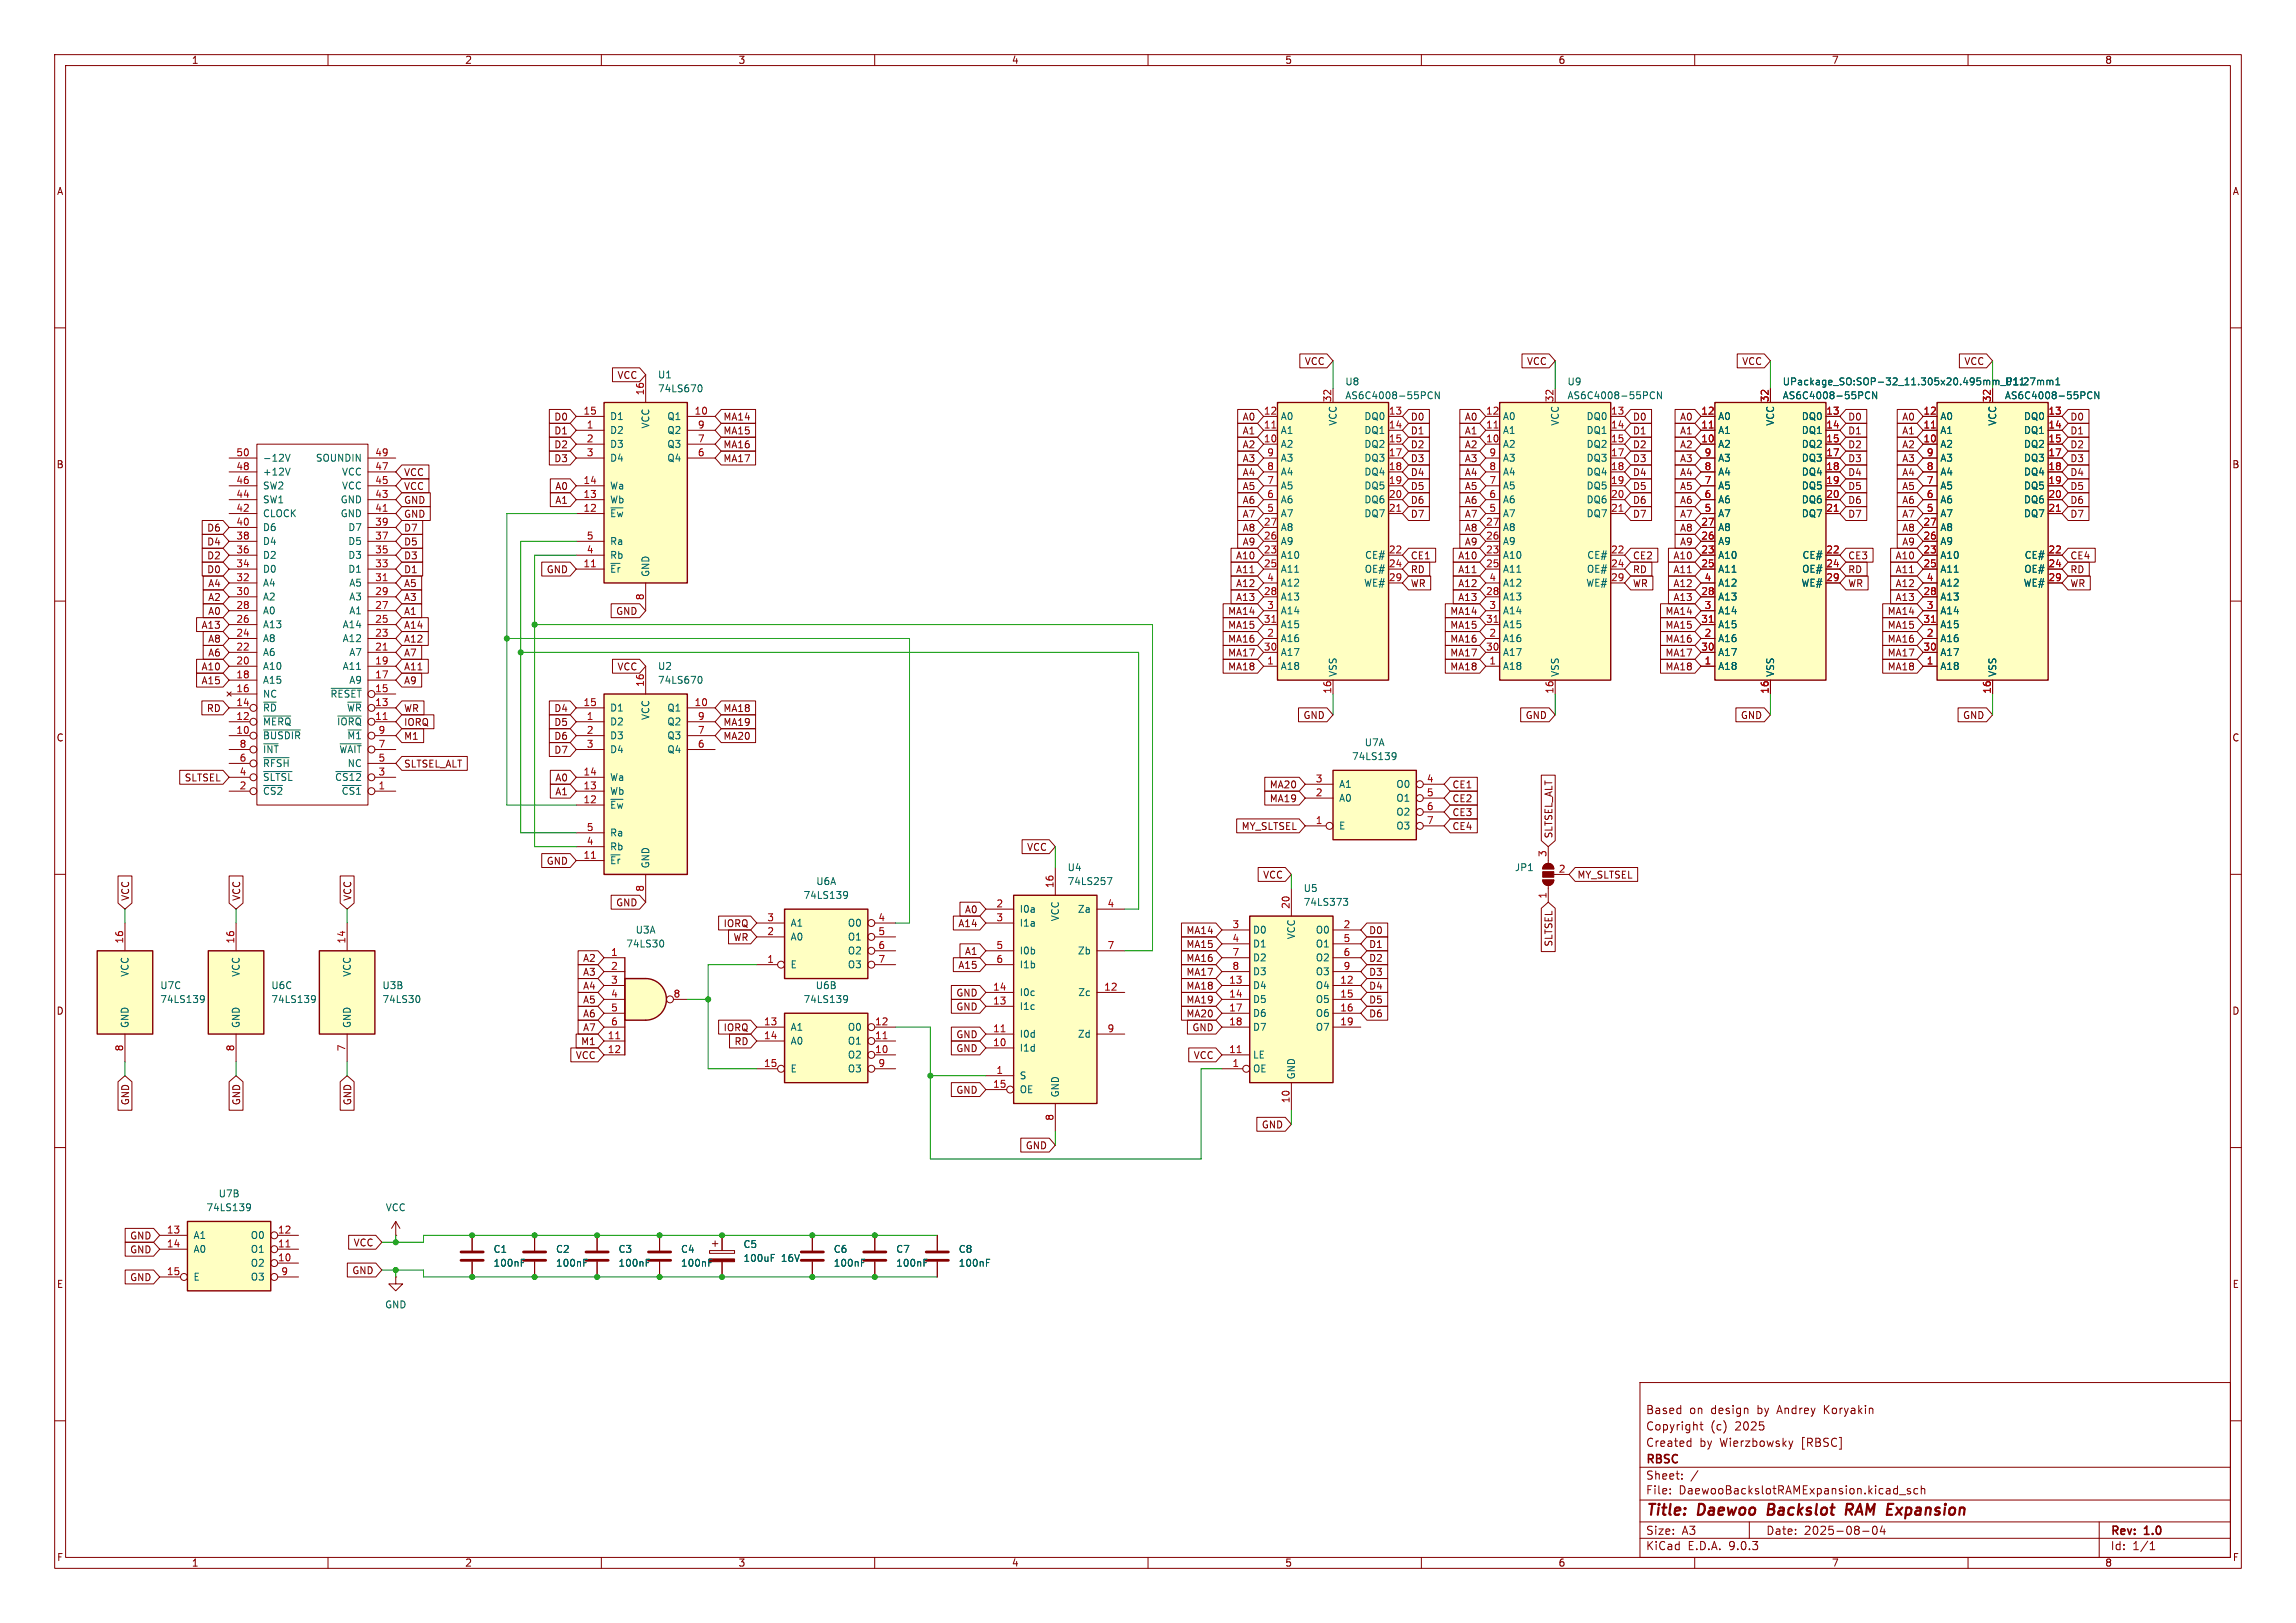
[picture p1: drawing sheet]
<svg xmlns="http://www.w3.org/2000/svg" width="420mm" height="297mm" viewBox="0 0 420 297" stroke-linecap="round" stroke-linejoin="round" font-family="sans-serif">
<defs><g id="words">
<g font-size="2.8" fill="#840000">
<text x="301" y="277.9">Title:</text>
<text x="310.6" y="277.9">Daewoo</text>
<text x="324.2" y="277.9">Backslot</text>
<text x="339.3" y="277.9">RAM Expansion</text>
</g>
<g font-size="2.1" fill="#840000">
<text x="301" y="262">Copyright</text>
<text x="301" y="259">Based</text>
<text x="309" y="259">on</text>
<text x="312.9" y="262">(c)</text>
<text x="313" y="259">design</text>
<text x="317.4" y="262">2025</text>
<text x="321.6" y="259">by</text>
<text x="325.4" y="259">Andrey</text>
<text x="334.1" y="259">Koryakin</text>
<text x="301" y="268.2">RBSC</text>
<text x="301" y="265">Created</text>
<text x="310.9" y="265">by</text>
<text x="314.7" y="265">Wierzbowsky</text>
<text x="329.7" y="265">[RBSC]</text>
<text x="301" y="273.7">File:</text>
<text x="301" y="271">Sheet:</text>
<text x="307.1" y="273.7">DaewooBackslotRAMExpansion.kicad_sch</text>
<text x="301" y="281.1">Size:</text>
<text x="307.6" y="281.1">A3</text>
<text x="323" y="281.1">Date:</text>
<text x="330" y="281.1">2025-08-04</text>
<text x="386" y="281.3">Rev:</text>
<text x="392.4" y="281.3">1.0</text>
<text x="301" y="283.9">KiCad</text>
<text x="308.7" y="283.9">E.D.A.</text>
<text x="316.3" y="283.9">9.0.3</text>
<text x="386" y="283.9">Id:</text>
<text x="390.1" y="283.9">1/1</text>
</g>
<g font-size="1.8" fill="#840000">
<text x="35" y="11.9">1</text>
<text x="85" y="11.9">2</text>
<text x="135" y="11.9">3</text>
<text x="185" y="11.9">4</text>
<text x="235" y="11.9">5</text>
<text x="285" y="11.9">6</text>
<text x="335" y="11.9">7</text>
<text x="385" y="11.9">8</text>
<text x="10.3" y="35.9">A</text>
<text x="408.3" y="35.9">A</text>
<text x="112.8" y="69.5">VCC</text>
<text x="238.6" y="67">VCC</text>
<text x="279.2" y="67">VCC</text>
<text x="318.6" y="67">VCC</text>
<text x="359.2" y="67">VCC</text>
<text x="101.3" y="77.2">D0</text>
<text x="132.2" y="77.2">MA14</text>
<text x="227.2" y="77.2">A0</text>
<text x="258" y="77.2">D0</text>
<text x="267.8" y="77.2">A0</text>
<text x="298.6" y="77.2">D0</text>
<text x="307.2" y="77.2">A0</text>
<text x="338" y="77.2">D0</text>
<text x="347.9" y="77.2">A0</text>
<text x="378.6" y="77.2">D0</text>
<text x="101.3" y="82.2">D2</text>
<text x="101.3" y="79.7">D1</text>
<text x="132.2" y="79.7">MA15</text>
<text x="132.2" y="82.2">MA16</text>
<text x="227.2" y="79.7">A1</text>
<text x="227.2" y="82.2">A2</text>
<text x="258" y="82.2">D2</text>
<text x="258" y="79.7">D1</text>
<text x="267.8" y="82.2">A2</text>
<text x="267.8" y="79.7">A1</text>
<text x="298.6" y="82.2">D2</text>
<text x="298.6" y="79.7">D1</text>
<text x="307.2" y="82.2">A2</text>
<text x="307.2" y="79.7">A1</text>
<text x="338" y="82.2">D2</text>
<text x="338" y="79.7">D1</text>
<text x="347.9" y="79.7">A1</text>
<text x="347.9" y="82.2">A2</text>
<text x="378.6" y="79.7">D1</text>
<text x="378.6" y="82.2">D2</text>
<text x="10.3" y="85.9">B</text>
<text x="73.8" y="89.9">VCC</text>
<text x="73.8" y="87.3">VCC</text>
<text x="101.3" y="84.8">D3</text>
<text x="101.5" y="89.9">A0</text>
<text x="132.2" y="84.8">MA17</text>
<text x="227.2" y="84.8">A3</text>
<text x="227.2" y="89.9">A5</text>
<text x="227.2" y="87.3">A4</text>
<text x="258" y="84.8">D3</text>
<text x="258" y="87.3">D4</text>
<text x="258" y="89.9">D5</text>
<text x="267.8" y="84.8">A3</text>
<text x="267.8" y="87.3">A4</text>
<text x="267.8" y="89.9">A5</text>
<text x="298.6" y="87.3">D4</text>
<text x="298.6" y="89.9">D5</text>
<text x="298.6" y="84.8">D3</text>
<text x="307.2" y="87.3">A4</text>
<text x="307.2" y="89.9">A5</text>
<text x="307.2" y="84.8">A3</text>
<text x="338" y="84.8">D3</text>
<text x="338" y="89.9">D5</text>
<text x="338" y="87.3">D4</text>
<text x="347.9" y="84.8">A3</text>
<text x="347.9" y="87.3">A4</text>
<text x="347.9" y="89.9">A5</text>
<text x="378.6" y="89.9">D5</text>
<text x="378.6" y="87.3">D4</text>
<text x="378.6" y="84.8">D3</text>
<text x="408.2" y="85.9">B</text>
<text x="73.8" y="92.4">GND</text>
<text x="73.8" y="94.9">GND</text>
<text x="101.5" y="92.4">A1</text>
<text x="227.2" y="94.9">A7</text>
<text x="227.2" y="92.4">A6</text>
<text x="258" y="92.4">D6</text>
<text x="258" y="94.9">D7</text>
<text x="267.8" y="94.9">A7</text>
<text x="267.8" y="92.4">A6</text>
<text x="298.6" y="92.4">D6</text>
<text x="298.6" y="94.9">D7</text>
<text x="307.2" y="92.4">A6</text>
<text x="307.2" y="94.9">A7</text>
<text x="338" y="94.9">D7</text>
<text x="338" y="92.4">D6</text>
<text x="347.9" y="92.4">A6</text>
<text x="347.9" y="94.9">A7</text>
<text x="378.6" y="94.9">D7</text>
<text x="378.6" y="92.4">D6</text>
<text x="37.8" y="100">D4</text>
<text x="37.8" y="97.5">D6</text>
<text x="73.8" y="97.5">D7</text>
<text x="73.8" y="100">D5</text>
<text x="227.2" y="100">A9</text>
<text x="227.2" y="97.5">A8</text>
<text x="267.8" y="100">A9</text>
<text x="267.8" y="97.5">A8</text>
<text x="307.2" y="97.5">A8</text>
<text x="307.2" y="100">A9</text>
<text x="347.9" y="100">A9</text>
<text x="347.9" y="97.5">A8</text>
<text x="37.8" y="105.1">D0</text>
<text x="37.8" y="102.6">D2</text>
<text x="38" y="107.6">A4</text>
<text x="73.8" y="102.6">D3</text>
<text x="73.8" y="107.6">A5</text>
<text x="73.8" y="105.1">D1</text>
<text x="99.9" y="105.1">GND</text>
<text x="226" y="105.1">A11</text>
<text x="226" y="102.6">A10</text>
<text x="226" y="107.6">A12</text>
<text x="258" y="107.6">WR</text>
<text x="258" y="102.6">CE1</text>
<text x="258" y="105.1">RD</text>
<text x="266.6" y="107.6">A12</text>
<text x="266.6" y="102.6">A10</text>
<text x="266.6" y="105.1">A11</text>
<text x="298.6" y="107.6">WR</text>
<text x="298.6" y="105.1">RD</text>
<text x="298.6" y="102.6">CE2</text>
<text x="306" y="107.6">A12</text>
<text x="306" y="105.1">A11</text>
<text x="306" y="102.6">A10</text>
<text x="338" y="107.6">WR</text>
<text x="338" y="105.1">RD</text>
<text x="338" y="102.6">CE3</text>
<text x="346.7" y="107.6">A12</text>
<text x="346.7" y="102.6">A10</text>
<text x="346.7" y="105.1">A11</text>
<text x="378.6" y="102.6">CE4</text>
<text x="378.6" y="105.1">RD</text>
<text x="378.6" y="107.6">WR</text>
<text x="38" y="112.7">A0</text>
<text x="38" y="110.2">A2</text>
<text x="73.8" y="110.2">A3</text>
<text x="73.8" y="112.7">A1</text>
<text x="112.6" y="112.7">GND</text>
<text x="224.5" y="112.7">MA14</text>
<text x="226" y="110.2">A13</text>
<text x="265.2" y="112.7">MA14</text>
<text x="266.6" y="110.2">A13</text>
<text x="304.6" y="112.7">MA14</text>
<text x="306" y="110.2">A13</text>
<text x="345.2" y="112.7">MA14</text>
<text x="346.7" y="110.2">A13</text>
<text x="36.8" y="115.3">A13</text>
<text x="38" y="117.8">A8</text>
<text x="73.8" y="117.8">A12</text>
<text x="73.8" y="115.3">A14</text>
<text x="224.5" y="115.3">MA15</text>
<text x="224.5" y="117.8">MA16</text>
<text x="265.2" y="115.3">MA15</text>
<text x="265.2" y="117.8">MA16</text>
<text x="304.6" y="115.3">MA15</text>
<text x="304.6" y="117.8">MA16</text>
<text x="345.2" y="115.3">MA15</text>
<text x="345.2" y="117.8">MA16</text>
<text x="36.8" y="122.9">A10</text>
<text x="36.8" y="125.4">A15</text>
<text x="38" y="120.3">A6</text>
<text x="73.8" y="125.4">A9</text>
<text x="73.8" y="120.3">A7</text>
<text x="73.8" y="122.9">A11</text>
<text x="112.8" y="122.9">VCC</text>
<text x="224.5" y="122.9">MA18</text>
<text x="224.5" y="120.3">MA17</text>
<text x="265.2" y="122.9">MA18</text>
<text x="265.2" y="120.3">MA17</text>
<text x="304.6" y="120.3">MA17</text>
<text x="304.6" y="122.9">MA18</text>
<text x="345.2" y="120.3">MA17</text>
<text x="345.2" y="122.9">MA18</text>
<text x="37.7" y="130.5">RD</text>
<text x="73.8" y="130.5">WR</text>
<text x="101.3" y="130.5">D4</text>
<text x="132.2" y="130.5">MA18</text>
<text x="238.3" y="131.8">GND</text>
<text x="279" y="131.8">GND</text>
<text x="318.3" y="131.8">GND</text>
<text x="359" y="131.8">GND</text>
<text x="10.3" y="135.9">C</text>
<text x="73.8" y="135.6">M1</text>
<text x="73.8" y="133">IORQ</text>
<text x="101.3" y="133">D5</text>
<text x="101.3" y="135.6">D6</text>
<text x="132.2" y="133">MA19</text>
<text x="132.2" y="135.6">MA20</text>
<text x="408.2" y="135.9">C</text>
<text x="33.7" y="143.2">SLTSEL</text>
<text x="73.8" y="140.7">SLTSEL_ALT</text>
<text x="101.3" y="138.1">D7</text>
<text x="101.5" y="143.2">A0</text>
<text x="101.5" y="145.7">A1</text>
<text x="232.2" y="144.5">MA20</text>
<text x="232.2" y="147">MA19</text>
<text x="265.6" y="149.5">CE3</text>
<text x="265.6" y="147">CE2</text>
<text x="265.6" y="144.5">CE1</text>
<text x="187.8" y="155.9">VCC</text>
<text x="227" y="152.1">MY_SLTSEL</text>
<text x="265.6" y="152.1">CE4</text>
<text x="284.2" y="153.5" transform="rotate(-90 284.2 153.5)">SLTSEL_ALT</text>
<text x="99.9" y="158.4">GND</text>
<text x="231" y="161">VCC</text>
<text x="288.4" y="161">MY_SLTSEL</text>
<text x="23.8" y="164.9" transform="rotate(-90 23.8 164.9)">VCC</text>
<text x="44.1" y="164.9" transform="rotate(-90 44.1 164.9)">VCC</text>
<text x="64.5" y="164.9" transform="rotate(-90 64.5 164.9)">VCC</text>
<text x="112.6" y="166.1">GND</text>
<text x="176.4" y="167.3">A0</text>
<text x="132.3" y="169.9">IORQ</text>
<text x="134.1" y="172.4">WR</text>
<text x="175.2" y="169.9">A14</text>
<text x="216.9" y="173.7">MA15</text>
<text x="216.9" y="171.1">MA14</text>
<text x="250.3" y="171.1">D0</text>
<text x="250.3" y="173.7">D1</text>
<text x="284.2" y="173.3" transform="rotate(-90 284.2 173.3)">SLTSEL</text>
<text x="106.6" y="178.8">A3</text>
<text x="106.6" y="176.2">A2</text>
<text x="175.2" y="177.5">A15</text>
<text x="176.4" y="174.9">A1</text>
<text x="216.9" y="178.8">MA17</text>
<text x="216.9" y="176.2">MA16</text>
<text x="250.3" y="178.8">D3</text>
<text x="250.3" y="176.2">D2</text>
<text x="10.3" y="185.9">D</text>
<text x="106.6" y="183.8">A5</text>
<text x="106.6" y="181.3">A4</text>
<text x="174.8" y="185.1">GND</text>
<text x="174.8" y="182.6">GND</text>
<text x="216.9" y="181.3">MA18</text>
<text x="216.9" y="183.8">MA19</text>
<text x="250.3" y="181.3">D4</text>
<text x="250.3" y="183.8">D5</text>
<text x="408.2" y="185.9">D</text>
<text x="106.2" y="191.5">M1</text>
<text x="106.6" y="186.4">A6</text>
<text x="106.6" y="188.9">A7</text>
<text x="132.3" y="188.9">IORQ</text>
<text x="134.3" y="191.5">RD</text>
<text x="174.8" y="190.2">GND</text>
<text x="216.9" y="186.4">MA20</text>
<text x="218" y="188.9">GND</text>
<text x="250.3" y="186.4">D6</text>
<text x="105.2" y="194">VCC</text>
<text x="174.8" y="192.7">GND</text>
<text x="218.3" y="194">VCC</text>
<text x="23.8" y="202.4" transform="rotate(-90 23.8 202.4)">GND</text>
<text x="44.1" y="202.4" transform="rotate(-90 44.1 202.4)">GND</text>
<text x="64.5" y="202.4" transform="rotate(-90 64.5 202.4)">GND</text>
<text x="174.8" y="200.3">GND</text>
<text x="230.7" y="206.7">GND</text>
<text x="187.5" y="210.5">GND</text>
<text x="23.7" y="227">GND</text>
<text x="23.7" y="229.6">GND</text>
<text x="64.3" y="233.4">GND</text>
<text x="64.6" y="228.3">VCC</text>
<text x="10.3" y="235.9">E</text>
<text x="23.7" y="234.6">GND</text>
<text x="408.3" y="235.9">E</text>
<text x="10.3" y="285.9">F</text>
<text x="35" y="286.9">1</text>
<text x="85" y="286.9">2</text>
<text x="135" y="286.9">3</text>
<text x="185" y="286.9">4</text>
<text x="235" y="286.9">5</text>
<text x="285" y="286.9">6</text>
<text x="335" y="286.9">7</text>
<text x="385" y="286.9">8</text>
<text x="408.3" y="285.9">F</text>
</g>
<g font-size="1.8" fill="#006464">
<text x="120.3" y="72">74LS670</text>
<text x="120.3" y="69.4">U1</text>
<text x="246" y="70.7">U8</text>
<text x="286.6" y="70.7">U9</text>
<text x="326" y="70.7">UPackage_SO:SOP-32_11.305x20.495mm_P1.27mm1</text>
<text x="366.6" y="70.7">U11</text>
<text x="111.5" y="77.1">D1</text>
<text x="122" y="77.1">Q1</text>
<text x="234.2" y="77.1">A0</text>
<text x="244.7" y="78" transform="rotate(-90 244.7 78)">VCC</text>
<text x="246" y="73.3">AS6C4008-55PCN</text>
<text x="249.5" y="77.1">DQ0</text>
<text x="274.8" y="77.1">A0</text>
<text x="285.3" y="78" transform="rotate(-90 285.3 78)">VCC</text>
<text x="286.6" y="73.3">AS6C4008-55PCN</text>
<text x="290.1" y="77.1">DQ0</text>
<text x="314.2" y="77.1">A0</text>
<text x="324.7" y="78" transform="rotate(-90 324.7 78)">VCC</text>
<text x="326" y="73.3">AS6C4008-55PCN</text>
<text x="329.5" y="77.1">DQ0</text>
<text x="354.8" y="77.1">A0</text>
<text x="365.4" y="78" transform="rotate(-90 365.4 78)">VCC</text>
<text x="366.6" y="73.3">AS6C4008-55PCN</text>
<text x="370.1" y="77.1">DQ0</text>
<text x="111.5" y="79.6">D2</text>
<text x="111.5" y="82.1">D3</text>
<text x="119" y="78.5" transform="rotate(-90 119 78.5)">VCC</text>
<text x="122" y="79.6">Q2</text>
<text x="122" y="82.1">Q3</text>
<text x="234.2" y="79.6">A1</text>
<text x="234.2" y="82.1">A2</text>
<text x="249.5" y="79.6">DQ1</text>
<text x="249.5" y="82.1">DQ2</text>
<text x="274.8" y="79.6">A1</text>
<text x="274.8" y="82.1">A2</text>
<text x="290.1" y="79.6">DQ1</text>
<text x="290.1" y="82.1">DQ2</text>
<text x="314.2" y="79.6">A1</text>
<text x="314.2" y="82.1">A2</text>
<text x="329.5" y="79.6">DQ1</text>
<text x="329.5" y="82.1">DQ2</text>
<text x="354.8" y="79.6">A1</text>
<text x="354.8" y="82.1">A2</text>
<text x="370.1" y="79.6">DQ1</text>
<text x="370.1" y="82.1">DQ2</text>
<text x="48" y="89.8">SW2</text>
<text x="48" y="87.2">+12V</text>
<text x="48" y="84.7">-12V</text>
<text x="57.7" y="84.7">SOUNDIN</text>
<text x="62.5" y="89.8">VCC</text>
<text x="62.5" y="87.2">VCC</text>
<text x="111.5" y="84.7">D4</text>
<text x="111.5" y="89.8">Wa</text>
<text x="122" y="84.7">Q4</text>
<text x="234.2" y="84.7">A3</text>
<text x="234.2" y="87.2">A4</text>
<text x="234.2" y="89.8">A5</text>
<text x="249.5" y="84.7">DQ3</text>
<text x="249.5" y="87.2">DQ4</text>
<text x="249.5" y="89.8">DQ5</text>
<text x="274.8" y="84.7">A3</text>
<text x="274.8" y="87.2">A4</text>
<text x="274.8" y="89.8">A5</text>
<text x="290.1" y="84.7">DQ3</text>
<text x="290.1" y="87.2">DQ4</text>
<text x="290.1" y="89.8">DQ5</text>
<text x="314.2" y="84.7">A3</text>
<text x="314.2" y="87.2">A4</text>
<text x="314.2" y="89.8">A5</text>
<text x="329.5" y="84.7">DQ3</text>
<text x="329.5" y="87.2">DQ4</text>
<text x="329.5" y="89.8">DQ5</text>
<text x="354.8" y="84.7">A3</text>
<text x="354.8" y="87.2">A4</text>
<text x="354.8" y="89.8">A5</text>
<text x="370.1" y="84.7">DQ3</text>
<text x="370.1" y="87.2">DQ4</text>
<text x="370.1" y="89.8">DQ5</text>
<text x="48" y="94.8">CLOCK</text>
<text x="48" y="92.3">SW1</text>
<text x="62.2" y="94.8">GND</text>
<text x="62.2" y="92.3">GND</text>
<text x="111.5" y="92.3">Wb</text>
<text x="111.5" y="94.8">~{Ew}</text>
<text x="234.2" y="92.3">A6</text>
<text x="234.2" y="94.8">A7</text>
<text x="249.5" y="92.3">DQ6</text>
<text x="249.5" y="94.8">DQ7</text>
<text x="274.8" y="92.3">A6</text>
<text x="274.8" y="94.8">A7</text>
<text x="290.1" y="92.3">DQ6</text>
<text x="290.1" y="94.8">DQ7</text>
<text x="314.2" y="92.3">A6</text>
<text x="314.2" y="94.8">A7</text>
<text x="329.5" y="92.3">DQ6</text>
<text x="329.5" y="94.8">DQ7</text>
<text x="354.8" y="92.3">A6</text>
<text x="354.8" y="94.8">A7</text>
<text x="370.1" y="92.3">DQ6</text>
<text x="370.1" y="94.8">DQ7</text>
<text x="48" y="99.9">D4</text>
<text x="48" y="97.4">D6</text>
<text x="63.6" y="99.9">D5</text>
<text x="63.6" y="97.4">D7</text>
<text x="111.5" y="99.9">Ra</text>
<text x="234.2" y="97.4">A8</text>
<text x="234.2" y="99.9">A9</text>
<text x="274.8" y="97.4">A8</text>
<text x="274.8" y="99.9">A9</text>
<text x="314.2" y="97.4">A8</text>
<text x="314.2" y="99.9">A9</text>
<text x="354.8" y="97.4">A8</text>
<text x="354.8" y="99.9">A9</text>
<text x="48" y="107.5">A4</text>
<text x="48" y="105">D0</text>
<text x="48" y="102.5">D2~{}</text>
<text x="63.6" y="105">D1</text>
<text x="63.6" y="102.5">D3</text>
<text x="63.8" y="107.5">A5</text>
<text x="111.5" y="102.5">Rb</text>
<text x="111.5" y="105">~{Er}</text>
<text x="119" y="105.7" transform="rotate(-90 119 105.7)">GND</text>
<text x="234.2" y="102.5">A10</text>
<text x="234.2" y="105">A11</text>
<text x="234.2" y="107.5">A12</text>
<text x="249.4" y="107.5">WE#</text>
<text x="249.5" y="105">OE#</text>
<text x="249.6" y="102.5">CE#</text>
<text x="274.8" y="102.5">A10</text>
<text x="274.8" y="105">A11</text>
<text x="274.8" y="107.5">A12</text>
<text x="290.1" y="107.5">WE#</text>
<text x="290.2" y="105">OE#</text>
<text x="290.2" y="102.5">CE#</text>
<text x="314.2" y="102.5">A10</text>
<text x="314.2" y="105">A11</text>
<text x="314.2" y="107.5">A12</text>
<text x="329.4" y="107.5">WE#</text>
<text x="329.5" y="105">OE#</text>
<text x="329.6" y="102.5">CE#</text>
<text x="354.8" y="102.5">A10</text>
<text x="354.8" y="105">A11</text>
<text x="354.8" y="107.5">A12</text>
<text x="370.1" y="107.5">WE#</text>
<text x="370.2" y="105">OE#</text>
<text x="370.2" y="102.5">CE#</text>
<text x="48" y="112.6">A0</text>
<text x="48" y="110.1">A2</text>
<text x="63.8" y="112.6">A1</text>
<text x="63.8" y="110.1">A3</text>
<text x="234.2" y="110.1">A13</text>
<text x="234.2" y="112.6">A14</text>
<text x="274.8" y="110.1">A13</text>
<text x="274.8" y="112.6">A14</text>
<text x="314.2" y="110.1">A13</text>
<text x="314.2" y="112.6">A14</text>
<text x="354.8" y="110.1">A13</text>
<text x="354.8" y="112.6">A14</text>
<text x="48" y="117.7">A8</text>
<text x="48" y="115.2">A13</text>
<text x="62.6" y="117.7">A12</text>
<text x="62.6" y="115.2">A14</text>
<text x="234.2" y="115.2">A15</text>
<text x="234.2" y="117.7">A16</text>
<text x="274.8" y="115.2">A15</text>
<text x="274.8" y="117.7">A16</text>
<text x="314.2" y="115.2">A15</text>
<text x="314.2" y="117.7">A16</text>
<text x="354.8" y="115.2">A15</text>
<text x="354.8" y="117.7">A16</text>
<text x="48" y="125.3">A15</text>
<text x="48" y="122.8">A10</text>
<text x="48" y="120.2">A6</text>
<text x="62.6" y="122.8">A11</text>
<text x="63.8" y="125.3">A9</text>
<text x="63.8" y="120.2">A7</text>
<text x="120.3" y="125.3">74LS670</text>
<text x="120.3" y="122.8">U2</text>
<text x="234.2" y="120.2">A17</text>
<text x="234.2" y="122.8">A18</text>
<text x="244.7" y="124" transform="rotate(-90 244.7 124)">VSS</text>
<text x="274.8" y="120.2">A17</text>
<text x="274.8" y="122.8">A18</text>
<text x="285.3" y="124" transform="rotate(-90 285.3 124)">VSS</text>
<text x="314.2" y="120.2">A17</text>
<text x="314.2" y="122.8">A18</text>
<text x="324.7" y="124" transform="rotate(-90 324.7 124)">VSS</text>
<text x="354.8" y="120.2">A17</text>
<text x="354.8" y="122.8">A18</text>
<text x="365.4" y="124" transform="rotate(-90 365.4 124)">VSS</text>
<text x="48" y="130.4">~{RD}</text>
<text x="48" y="127.9">NC</text>
<text x="60.3" y="127.9">~{RESET}</text>
<text x="63.4" y="130.4">~{WR}</text>
<text x="111.5" y="130.4">D1</text>
<text x="119" y="131.8" transform="rotate(-90 119 131.8)">VCC</text>
<text x="122" y="130.4">Q1</text>
<text x="48" y="135.5">~{BUSDIR}</text>
<text x="48" y="132.9">~{MERQ}</text>
<text x="61.6" y="132.9">~{IORQ}</text>
<text x="63.4" y="135.5">~{M1}</text>
<text x="111.5" y="132.9">D2</text>
<text x="111.5" y="135.5">D3</text>
<text x="122" y="132.9">Q2</text>
<text x="122" y="135.5">Q3</text>
<text x="249.5" y="136.8">U7A</text>
<text x="48" y="143.1">~{SLTSL}</text>
<text x="48" y="140.6">~{RFSH}</text>
<text x="48" y="138">~{INT}</text>
<text x="61.2" y="143.1">~{CS12}</text>
<text x="62" y="138">~{WAIT}</text>
<text x="63.5" y="140.6">NC</text>
<text x="111.5" y="138">D4</text>
<text x="111.5" y="143.1">Wa</text>
<text x="122" y="138">Q4</text>
<text x="247.2" y="139.3">74LS139</text>
<text x="48" y="145.6">~{CS2}</text>
<text x="62.4" y="145.6">~{CS1}</text>
<text x="111.5" y="145.6">Wb</text>
<text x="111.5" y="148.2">~{Ew}</text>
<text x="244.9" y="144.4">A1</text>
<text x="244.9" y="146.9">A0</text>
<text x="255.3" y="144.4">O0</text>
<text x="255.3" y="146.9">O1</text>
<text x="255.3" y="149.5">O2</text>
<text x="111.5" y="153.3">Ra</text>
<text x="111.5" y="155.8">Rb</text>
<text x="244.9" y="152">E</text>
<text x="255.3" y="152">O3</text>
<text x="111.5" y="158.3">~{Er}</text>
<text x="119" y="159" transform="rotate(-90 119 159)">GND</text>
<text x="195.2" y="159.6">U4</text>
<text x="277" y="159.6">JP1</text>
<text x="146.9" y="164.7">74LS139</text>
<text x="149.2" y="162.2">U6A</text>
<text x="186.4" y="167.2">I0a</text>
<text x="195.2" y="162.2">74LS257</text>
<text x="197.1" y="167.2">Za</text>
<text x="238.4" y="166">74LS373</text>
<text x="238.4" y="163.4">U5</text>
<text x="114.5" y="173.6">74LS30</text>
<text x="116.2" y="171">U3A</text>
<text x="144.5" y="169.8">A1</text>
<text x="144.5" y="172.3">A0</text>
<text x="155" y="169.8">O0</text>
<text x="155" y="172.3">O1</text>
<text x="186.4" y="169.8">I1a</text>
<text x="193.9" y="168.7" transform="rotate(-90 193.9 168.7)">VCC</text>
<text x="229.1" y="171">D0</text>
<text x="229.1" y="173.6">D1</text>
<text x="237.1" y="172" transform="rotate(-90 237.1 172)">VCC</text>
<text x="240.6" y="171">O0</text>
<text x="240.6" y="173.6">O1</text>
<text x="23.7" y="178.8" transform="rotate(-90 23.7 178.8)">VCC</text>
<text x="44" y="178.8" transform="rotate(-90 44 178.8)">VCC</text>
<text x="64.4" y="178.8" transform="rotate(-90 64.4 178.8)">VCC</text>
<text x="144.5" y="177.4">E</text>
<text x="155" y="174.9">O2</text>
<text x="155" y="177.4">O3</text>
<text x="186.4" y="174.9">I0b</text>
<text x="186.4" y="177.4">I1b</text>
<text x="197.1" y="174.9">Zb</text>
<text x="229.1" y="176.1">D2</text>
<text x="229.1" y="178.7">D3</text>
<text x="240.6" y="176.1">O2</text>
<text x="240.6" y="178.7">O3</text>
<text x="29.2" y="183.7">74LS139</text>
<text x="29.2" y="181.2">U7C</text>
<text x="49.5" y="183.7">74LS139</text>
<text x="49.5" y="181.2">U6C</text>
<text x="69.9" y="181.2">U3B</text>
<text x="69.9" y="183.7">74LS30</text>
<text x="146.9" y="183.7">74LS139</text>
<text x="149.1" y="181.2">U6B</text>
<text x="186.4" y="182.5">I0c</text>
<text x="186.4" y="185">I1c</text>
<text x="197.1" y="182.5">Zc</text>
<text x="229.1" y="181.2">D4</text>
<text x="229.1" y="183.7">D5</text>
<text x="240.6" y="181.2">O4</text>
<text x="240.6" y="183.7">O5</text>
<text x="23.7" y="188.2" transform="rotate(-90 23.7 188.2)">GND</text>
<text x="44" y="188.2" transform="rotate(-90 44 188.2)">GND</text>
<text x="64.4" y="188.2" transform="rotate(-90 64.4 188.2)">GND</text>
<text x="144.5" y="188.8">A1</text>
<text x="144.5" y="191.4">A0</text>
<text x="155" y="188.8">O0</text>
<text x="155" y="191.4">O1</text>
<text x="186.4" y="190.1">I0d</text>
<text x="197.1" y="190.1">Zd</text>
<text x="229.1" y="186.3">D6</text>
<text x="229.1" y="188.8">D7</text>
<text x="240.6" y="186.3">O6</text>
<text x="240.6" y="188.8">O7</text>
<text x="144.5" y="196.4">E</text>
<text x="155" y="193.9">O2</text>
<text x="155" y="196.4">O3</text>
<text x="186.4" y="192.6">I1d</text>
<text x="186.4" y="197.7">S</text>
<text x="229.1" y="193.9">LE</text>
<text x="229.1" y="196.4">OE</text>
<text x="237.1" y="197.6" transform="rotate(-90 237.1 197.6)">GND</text>
<text x="186.4" y="200.3">OE</text>
<text x="193.9" y="200.9" transform="rotate(-90 193.9 200.9)">GND</text>
<text x="37.7" y="221.8">74LS139</text>
<text x="39.9" y="219.3">U7B</text>
<text x="70.5" y="221.8">VCC</text>
<text x="35.3" y="226.9">A1</text>
<text x="45.8" y="226.9">O0</text>
<text x="35.3" y="229.5">A0</text>
<text x="45.8" y="229.5">O1</text>
<text x="45.8" y="232">O2</text>
<text x="90.2" y="229.5">C1</text>
<text x="90.2" y="232">100nF</text>
<text x="101.6" y="229.5">C2</text>
<text x="101.6" y="232">100nF</text>
<text x="113" y="229.5">C3</text>
<text x="113" y="232">100nF</text>
<text x="124.5" y="229.5">C4</text>
<text x="124.5" y="232">100nF</text>
<text x="135.9" y="228.6">C5</text>
<text x="135.9" y="231.1">100uF</text>
<text x="142.9" y="231.1">16V</text>
<text x="152.4" y="229.5">C6</text>
<text x="152.4" y="232">100nF</text>
<text x="163.8" y="229.5">C7</text>
<text x="163.8" y="232">100nF</text>
<text x="175.3" y="229.5">C8</text>
<text x="175.3" y="232">100nF</text>
<text x="35.3" y="234.5">E</text>
<text x="45.8" y="234.5">O3</text>
<text x="70.4" y="239.6">GND</text>
</g>
<g font-size="1.8" fill="#a90000">
<text x="106.6" y="75.9">15</text>
<text x="117.9" y="72.4" transform="rotate(-90 117.9 72.4)">16</text>
<text x="127" y="75.9">10</text>
<text x="231.1" y="75.9">12</text>
<text x="243.6" y="73.7" transform="rotate(-90 243.6 73.7)">32</text>
<text x="254" y="75.9">13</text>
<text x="271.7" y="75.9">12</text>
<text x="284.2" y="73.7" transform="rotate(-90 284.2 73.7)">32</text>
<text x="294.6" y="75.9">13</text>
<text x="311.1" y="75.9">12</text>
<text x="323.6" y="73.7" transform="rotate(-90 323.6 73.7)">32</text>
<text x="334" y="75.9">13</text>
<text x="351.7" y="75.9">12</text>
<text x="364.2" y="73.7" transform="rotate(-90 364.2 73.7)">32</text>
<text x="374.6" y="75.9">13</text>
<text x="43.1" y="83.6">50</text>
<text x="68.5" y="83.6">49</text>
<text x="107.2" y="78.5">1</text>
<text x="107.2" y="81">2</text>
<text x="107.2" y="83.6">3</text>
<text x="127.6" y="78.5">9</text>
<text x="127.6" y="81">7</text>
<text x="127.6" y="83.6">6</text>
<text x="231.1" y="78.5">11</text>
<text x="231.1" y="81">10</text>
<text x="231.7" y="83.6">9</text>
<text x="254" y="78.5">14</text>
<text x="254" y="81">15</text>
<text x="254" y="83.6">17</text>
<text x="271.7" y="78.5">11</text>
<text x="271.7" y="81">10</text>
<text x="272.3" y="83.6">9</text>
<text x="294.6" y="78.5">14</text>
<text x="294.6" y="81">15</text>
<text x="294.6" y="83.6">17</text>
<text x="311.1" y="78.5">11</text>
<text x="311.1" y="81">10</text>
<text x="311.7" y="83.6">9</text>
<text x="334" y="78.5">14</text>
<text x="334" y="81">15</text>
<text x="334" y="83.6">17</text>
<text x="351.7" y="78.5">11</text>
<text x="351.7" y="81">10</text>
<text x="352.4" y="83.6">9</text>
<text x="374.6" y="78.5">14</text>
<text x="374.6" y="81">15</text>
<text x="374.6" y="83.6">17</text>
<text x="43.1" y="88.6">46</text>
<text x="43.1" y="86.1">48</text>
<text x="68.5" y="88.6">45</text>
<text x="68.5" y="86.1">47</text>
<text x="106.6" y="88.6">14</text>
<text x="231.7" y="86.1">8</text>
<text x="231.7" y="88.6">7</text>
<text x="254" y="86.1">18</text>
<text x="254" y="88.6">19</text>
<text x="272.3" y="86.1">8</text>
<text x="272.3" y="88.6">7</text>
<text x="294.6" y="86.1">18</text>
<text x="294.6" y="88.6">19</text>
<text x="311.7" y="86.1">8</text>
<text x="311.7" y="88.6">7</text>
<text x="334" y="86.1">18</text>
<text x="334" y="88.6">19</text>
<text x="352.4" y="86.1">8</text>
<text x="352.4" y="88.6">7</text>
<text x="374.6" y="86.1">18</text>
<text x="374.6" y="88.6">19</text>
<text x="43.1" y="93.7">42</text>
<text x="43.1" y="91.2">44</text>
<text x="68.5" y="93.7">41</text>
<text x="68.5" y="91.2">43</text>
<text x="106.6" y="91.2">13</text>
<text x="106.6" y="93.7">12</text>
<text x="231.7" y="91.2">6</text>
<text x="231.7" y="93.7">5</text>
<text x="254" y="91.2">20</text>
<text x="254" y="93.7">21</text>
<text x="272.3" y="91.2">6</text>
<text x="272.3" y="93.7">5</text>
<text x="294.6" y="91.2">20</text>
<text x="294.6" y="93.7">21</text>
<text x="311.7" y="91.2">6</text>
<text x="311.7" y="93.7">5</text>
<text x="334" y="91.2">20</text>
<text x="334" y="93.7">21</text>
<text x="352.4" y="91.2">6</text>
<text x="352.4" y="93.7">5</text>
<text x="374.6" y="91.2">20</text>
<text x="374.6" y="93.7">21</text>
<text x="43.1" y="101.3">36</text>
<text x="43.1" y="98.8">38</text>
<text x="43.1" y="96.3">40</text>
<text x="68.5" y="101.3">35</text>
<text x="68.5" y="98.8">37</text>
<text x="68.5" y="96.3">39</text>
<text x="107.2" y="98.8">5</text>
<text x="107.2" y="101.3">4</text>
<text x="231.1" y="96.3">27</text>
<text x="231.1" y="98.8">26</text>
<text x="231.1" y="101.3">23</text>
<text x="254" y="101.3">22</text>
<text x="271.7" y="96.3">27</text>
<text x="271.7" y="98.8">26</text>
<text x="271.7" y="101.3">23</text>
<text x="294.6" y="101.3">22</text>
<text x="311.1" y="96.3">27</text>
<text x="311.1" y="98.8">26</text>
<text x="311.1" y="101.3">23</text>
<text x="334" y="101.3">22</text>
<text x="351.7" y="96.3">27</text>
<text x="351.7" y="98.8">26</text>
<text x="351.7" y="101.3">23</text>
<text x="374.6" y="101.3">22</text>
<text x="43.1" y="106.4">32</text>
<text x="43.1" y="103.9">34</text>
<text x="68.5" y="106.4">31</text>
<text x="68.5" y="103.9">33</text>
<text x="106.6" y="103.9">11</text>
<text x="231.1" y="103.9">25</text>
<text x="231.7" y="106.4">4</text>
<text x="254" y="103.9">24</text>
<text x="254" y="106.4">29</text>
<text x="271.7" y="103.9">25</text>
<text x="272.3" y="106.4">4</text>
<text x="294.6" y="103.9">24</text>
<text x="294.6" y="106.4">29</text>
<text x="311.1" y="103.9">25</text>
<text x="311.7" y="106.4">4</text>
<text x="334" y="103.9">24</text>
<text x="334" y="106.4">29</text>
<text x="351.7" y="103.9">25</text>
<text x="352.4" y="106.4">4</text>
<text x="374.6" y="103.9">24</text>
<text x="374.6" y="106.4">29</text>
<text x="43.1" y="111.5">28</text>
<text x="43.1" y="109">30</text>
<text x="68.5" y="111.5">27</text>
<text x="68.5" y="109">29</text>
<text x="117.9" y="109.9" transform="rotate(-90 117.9 109.9)">8</text>
<text x="231.1" y="109">28</text>
<text x="231.7" y="111.5">3</text>
<text x="271.7" y="109">28</text>
<text x="272.3" y="111.5">3</text>
<text x="311.1" y="109">28</text>
<text x="311.7" y="111.5">3</text>
<text x="351.7" y="109">28</text>
<text x="352.4" y="111.5">3</text>
<text x="43.1" y="119.1">22</text>
<text x="43.1" y="116.6">24</text>
<text x="43.1" y="114">26</text>
<text x="68.5" y="119.1">21</text>
<text x="68.5" y="116.6">23</text>
<text x="68.5" y="114">25</text>
<text x="231.1" y="114">31</text>
<text x="231.1" y="119.1">30</text>
<text x="231.7" y="116.6">2</text>
<text x="271.7" y="114">31</text>
<text x="271.7" y="119.1">30</text>
<text x="272.3" y="116.6">2</text>
<text x="311.1" y="114">31</text>
<text x="311.1" y="119.1">30</text>
<text x="311.7" y="116.6">2</text>
<text x="351.7" y="114">31</text>
<text x="351.7" y="119.1">30</text>
<text x="352.4" y="116.6">2</text>
<text x="43.1" y="124.2">18</text>
<text x="43.1" y="121.7">20</text>
<text x="68.5" y="124.2">17</text>
<text x="68.5" y="121.7">19</text>
<text x="117.9" y="125.8" transform="rotate(-90 117.9 125.8)">16</text>
<text x="231.7" y="121.7">1</text>
<text x="272.3" y="121.7">1</text>
<text x="311.7" y="121.7">1</text>
<text x="352.4" y="121.7">1</text>
<text x="43.1" y="131.8">12</text>
<text x="43.1" y="129.3">14</text>
<text x="43.1" y="126.7">16</text>
<text x="68.5" y="131.8">11</text>
<text x="68.5" y="129.3">13</text>
<text x="68.5" y="126.7">15</text>
<text x="106.6" y="129.3">15</text>
<text x="107.2" y="131.8">1</text>
<text x="127" y="129.3">10</text>
<text x="127.6" y="131.8">9</text>
<text x="243.6" y="127" transform="rotate(-90 243.6 127)">16</text>
<text x="284.2" y="127" transform="rotate(-90 284.2 127)">16</text>
<text x="323.6" y="127" transform="rotate(-90 323.6 127)">16</text>
<text x="364.2" y="127" transform="rotate(-90 364.2 127)">16</text>
<text x="43.1" y="134.4">10</text>
<text x="43.7" y="136.9">8</text>
<text x="69.1" y="136.9">7</text>
<text x="69.1" y="134.4">9</text>
<text x="107.2" y="134.4">2</text>
<text x="107.2" y="136.9">3</text>
<text x="127.6" y="134.4">7</text>
<text x="127.6" y="136.9">6</text>
<text x="43.7" y="142">4</text>
<text x="43.7" y="139.4">6</text>
<text x="69.1" y="142">3</text>
<text x="69.1" y="139.4">5</text>
<text x="106.6" y="142">14</text>
<text x="240.6" y="143.3">3</text>
<text x="260.9" y="143.3">4</text>
<text x="43.7" y="144.5">2</text>
<text x="69.1" y="144.5">1</text>
<text x="106.6" y="144.5">13</text>
<text x="106.6" y="147.1">12</text>
<text x="240.6" y="145.8">2</text>
<text x="260.9" y="145.8">5</text>
<text x="260.9" y="148.3">6</text>
<text x="107.2" y="152.1">5</text>
<text x="107.2" y="154.7">4</text>
<text x="240.6" y="150.9">1</text>
<text x="260.9" y="150.9">7</text>
<text x="106.6" y="157.2">11</text>
<text x="283" y="156.9" transform="rotate(-90 283 156.9)">3</text>
<text x="285" y="159.8">2</text>
<text x="117.9" y="163.3" transform="rotate(-90 117.9 163.3)">8</text>
<text x="182.2" y="166.1">2</text>
<text x="192.8" y="162.6" transform="rotate(-90 192.8 162.6)">16</text>
<text x="202.5" y="166.1">4</text>
<text x="236" y="166.4" transform="rotate(-90 236 166.4)">20</text>
<text x="283" y="164.5" transform="rotate(-90 283 164.5)">1</text>
<text x="22.6" y="172.8" transform="rotate(-90 22.6 172.8)">16</text>
<text x="42.9" y="172.8" transform="rotate(-90 42.9 172.8)">16</text>
<text x="63.2" y="172.8" transform="rotate(-90 63.2 172.8)">14</text>
<text x="140.3" y="168.7">3</text>
<text x="140.3" y="171.2">2</text>
<text x="160.6" y="168.7">4</text>
<text x="160.6" y="171.2">5</text>
<text x="160.6" y="173.7">6</text>
<text x="182.2" y="168.7">3</text>
<text x="182.2" y="173.7">5</text>
<text x="202.5" y="173.7">7</text>
<text x="225.4" y="169.9">3</text>
<text x="225.4" y="172.5">4</text>
<text x="245.7" y="169.9">2</text>
<text x="245.7" y="172.5">5</text>
<text x="111.7" y="175">1</text>
<text x="111.7" y="177.5">2</text>
<text x="140.3" y="176.3">1</text>
<text x="160.6" y="176.3">7</text>
<text x="182.2" y="176.3">6</text>
<text x="225.4" y="175">7</text>
<text x="225.4" y="177.5">8</text>
<text x="245.7" y="175">6</text>
<text x="245.7" y="177.5">9</text>
<text x="111.7" y="180.1">3</text>
<text x="111.7" y="182.6">4</text>
<text x="111.7" y="185.2">5</text>
<text x="123.1" y="182.6">8</text>
<text x="181.6" y="181.4">14</text>
<text x="181.6" y="183.9">13</text>
<text x="201.9" y="181.4">12</text>
<text x="224.7" y="180.1">13</text>
<text x="224.7" y="182.6">14</text>
<text x="224.7" y="185.2">17</text>
<text x="245.1" y="180.1">12</text>
<text x="245.1" y="182.6">15</text>
<text x="245.1" y="185.2">16</text>
<text x="111.1" y="190.2">11</text>
<text x="111.7" y="187.7">6</text>
<text x="139.7" y="187.7">13</text>
<text x="139.7" y="190.2">14</text>
<text x="160" y="187.7">12</text>
<text x="160" y="190.2">11</text>
<text x="181.6" y="189">11</text>
<text x="181.6" y="191.5">10</text>
<text x="202.5" y="189">9</text>
<text x="224.7" y="187.7">18</text>
<text x="245.1" y="187.7">19</text>
<text x="22.6" y="192.5" transform="rotate(-90 22.6 192.5)">8</text>
<text x="42.9" y="192.5" transform="rotate(-90 42.9 192.5)">8</text>
<text x="63.2" y="192.5" transform="rotate(-90 63.2 192.5)">7</text>
<text x="111.1" y="192.8">12</text>
<text x="139.7" y="195.3">15</text>
<text x="160" y="192.8">10</text>
<text x="160.6" y="195.3">9</text>
<text x="182.2" y="196.6">1</text>
<text x="224.7" y="192.8">11</text>
<text x="225.4" y="195.3">1</text>
<text x="181.6" y="199.1">15</text>
<text x="236" y="202" transform="rotate(-90 236 202)">10</text>
<text x="192.8" y="205.2" transform="rotate(-90 192.8 205.2)">8</text>
<text x="30.4" y="225.8">13</text>
<text x="50.8" y="225.8">12</text>
<text x="30.4" y="228.3">14</text>
<text x="30.4" y="233.4">15</text>
<text x="50.8" y="228.3">11</text>
<text x="50.8" y="230.9">10</text>
<text x="51.4" y="233.4">9</text>
</g>
</g></defs>
<g fill="none" stroke="#840000" stroke-width=".18">
<path d="M10 10h400v277h-400zM12 12h396v273h-396zM60 10v2M110 10v2M160 10v2M210 10v2M260 10v2M310 10v2M360 10v2M10 60h2M408 60h2M10 110h2"/>
<path d="M408 110h2M10 160h2M408 160h2M10 210h2M408 210h2M300 253h108v32h-108zM10 260h2M300 278.5h108M300 274.5h108M300 268.5h108M305.5 273.2v.2M305.5 272.5v.1"/>
<path d="M307.7 270.5v.2M307.7 269.8v.1M308.9 263.7l.4 .1M309.3 263.2v1.5M309.3 264.6l-.4 .1M310.6 269.1l-1.3 1.9M310.9 260.7h.6M311.2 260.2v1.3l.3 .2M320 278.5v3M327.9 263.7l-.3 1M342.7 279.4a.81 .81 0 0 0 .3 1.4l.2-.2 .2-.4-.2-.8M344.3 279.2l-.4 1.1h1"/>
<path d="M344.7 279.8v1M347.4 273.5h1.2M349.4 272.5l-.3-.1-.2 .2v.2l.5 .2v.3h-.5M350.8 272.5l-.4-.1-.3 .3v.4l.1 .2h.6M351.4 272.5l.3-.1 .3 .1 .1 .9M351.4 271.9v1.5M384 278.5v6.5M408 260h2M60 285v2M110 285v2M160 285v2M210 285v2"/>
<path d="M260 285v2M300 281.5h108M310 285v2M340.7 280.2h1.2M360 285v2M393.3 283.6h.9M393.3 282.5l.4-.4v1.5"/>
</g>
<path d="M323.6 275.2l-.3 2h.8M338.2 276.3l.6 .9M338.6 275.2h-.7l-.3 2M338.7 276.2l-1 .1" fill="none" stroke="#840000" stroke-width=".4"/>
<path d="M17.8 174h10.1v15.2h-10.1z" fill="#ffffc2"/>
<path d="M17.8 174h10.1v15.2h-10.1z" fill="none" stroke="#840000" stroke-width=".25"/>
<path d="M22.9 168.9v5.1M22.9 189.2v5.1" fill="none" stroke="#840000" stroke-width=".18"/>
<path d="M36.8 182.2h.3l.3 .2a.84 .84 0 0 1-.4 1.1h-.2M37.4 182.7l-.3 .3-.3-.1" fill="none" stroke="#006464" stroke-width=".18"/>
<path d="M118.1 179.1a3.8 3.8 0 0 1 3.8 3.8 3.8 3.8 0 0 1-3.8 3.8z" fill="#ffffc2" stroke="#ffffc2" stroke-width=".18"/>
<path d="M114.3 179.1h3.8v7.6h-3.8z" fill="#ffffc2"/>
<path d="M114.3 179.1h3.8a3.8 3.8 0 0 1 3.8 3.8 3.8 3.8 0 0 1-3.8 3.8h-3.8zM114.3 175.3v17.7" fill="none" stroke="#840000" stroke-width=".25"/>
<g fill="none" stroke="#840000" stroke-width=".18">
<path d="M110.5 175.3h3.8M110.5 177.8h3.8M110.5 180.3h3.8M110.5 182.9h3.8M110.5 185.4h3.8M110.5 188h3.8M110.5 190.5h3.8M110.5 193h3.8M123.2 182.9h2.5"/>
<circle cx="122.6" cy="182.9" r=".63"/>
</g>
<path d="M112.6 190.1h.8" fill="none" stroke="#a90000" stroke-width=".18"/>
<path d="M121.1 172a.79 .79 0 0 1 0 1.3" fill="none" stroke="#006464" stroke-width=".18"/>
<path d="M110.5 127h15.2v33h-15.2z" fill="#ffffc2"/>
<path d="M110.5 127h15.2v33h-15.2z" fill="none" stroke="#840000" stroke-width=".25"/>
<g fill="none" stroke="#840000" stroke-width=".18">
<path d="M105.4 129.5h5.1M105.4 132.1h5.1M105.4 134.6h5.1M105.4 137.2h5.1M118.1 121.9v5.1M125.7 129.5h5.1M125.7 132.1h5.1M125.7 134.6h5.1M125.7 137.2h5.1M105.4 142.2h5.1M105.4 144.8h5.1M105.4 147.3h5.1"/>
<path d="M105.4 152.4h5.1M105.4 154.9h5.1M105.4 157.5h5.1M282.5 158.3a1.02 1.02 0 0 1 1.1-.2 1.02 1.02 0 0 1 .6 .9h-2zM283.2 154.9v3.1M118.1 160v5.1M282.2 161h2a1.02 1.02 0 0 1-1 1 1.02 1.02 0 0 1-1-1zM283.2 162.1v3M284.2 160h2.8"/>
</g>
<path d="M108.2 157.1h.7" fill="none" stroke="#a90000" stroke-width=".18"/>
<path d="M127.9 123.8h.1a.68 .68 0 0 1 .4 .6 .68 .68 0 0 1-.4 .6h-.1" fill="none" stroke="#006464" stroke-width=".18"/>
<g fill="#840000" stroke="#840000" stroke-width=".18">
<path d="M282.2 161h2a1.02 1.02 0 0 1-1 1 1.02 1.02 0 0 1-1-1z"/>
<path d="M282.2 159.5h2v1h-2z"/>
<path d="M282.5 158.3a1.02 1.02 0 0 1 1.1-.2 1.02 1.02 0 0 1 .6 .9h-2z"/>
</g>
<path d="M34.3 223.5h15.2v12.7h-15.2z" fill="#ffffc2"/>
<path d="M34.3 223.5h15.2v12.7h-15.2z" fill="none" stroke="#840000" stroke-width=".25"/>
<g fill="none" stroke="#840000" stroke-width=".18">
<path d="M29.2 226.1h5.1M29.2 228.6h5.1M29.2 233.7h3.8M50.8 226.1h3.8M50.8 228.6h3.8M50.8 233.7h3.8M50.8 231.1h3.8"/>
<circle cx="33.7" cy="233.7" r=".63"/>
<circle cx="50.2" cy="226.1" r=".63"/>
<circle cx="50.2" cy="231.1" r=".63"/>
<circle cx="50.2" cy="228.6" r=".63"/>
<circle cx="50.2" cy="233.7" r=".63"/>
</g>
<path d="M52.3 228.2h.7" fill="none" stroke="#a90000" stroke-width=".18"/>
<path d="M45.2 220.4l.4-.1 .2 .2a.84 .84 0 0 1-.4 1.1h-.2M45.8 220.8l-.2 .3-.4-.1" fill="none" stroke="#006464" stroke-width=".18"/>
<path d="M228.6 167.6h15.2v30.5h-15.2z" fill="#ffffc2"/>
<path d="M228.6 167.6h15.2v30.5h-15.2z" fill="none" stroke="#840000" stroke-width=".25"/>
<g fill="none" stroke="#840000" stroke-width=".18">
<path d="M223.5 170.2h5.1M223.5 172.7h5.1M223.5 175.3h5.1M223.5 177.8h5.1M236.2 162.6v5M243.8 170.2h5.1M243.8 172.7h5.1M243.8 175.3h5.1M243.8 177.8h5.1M223.5 180.3h5.1M223.5 182.9h5.1M223.5 185.4h5.1"/>
<path d="M223.5 188h5.1M223.5 193h5.1M223.5 195.6h3.8M236.2 198.1v5.1M243.8 180.3h5.1M243.8 182.9h5.1M243.8 185.4h5.1M243.8 188h5.1M72.4 233.7v1.2h1.3l-1.3 1.3-1.3-1.3h1.3M72.4 233.7h.1"/>
<circle cx="228" cy="195.6" r=".63"/>
</g>
<path d="M226.3 192.6h.7" fill="none" stroke="#a90000" stroke-width=".18"/>
<path d="M245.7 164.4h.8l-.4 .5 .4 .1v.4l-.2 .3h-.4" fill="none" stroke="#006464" stroke-width=".18"/>
<path d="M243.8 141h15.3v12.7h-15.3z" fill="#ffffc2"/>
<path d="M243.8 141h15.3v12.7h-15.3z" fill="none" stroke="#840000" stroke-width=".25"/>
<g fill="none" stroke="#840000" stroke-width=".18">
<path d="M238.8 143.5h5M238.8 146.1h5M238.8 151.1h3.8M260.3 143.5h3.9M260.3 146.1h3.9M260.3 151.1h3.9M260.3 148.6h3.9M86.4 226.1v2.8M86.4 230.9v2.8"/>
<circle cx="243.2" cy="151.1" r=".63"/>
<circle cx="259.7" cy="143.5" r=".63"/>
<circle cx="259.7" cy="146" r=".63"/>
<circle cx="259.7" cy="148.6" r=".63"/>
<circle cx="259.7" cy="151.1" r=".63"/>
</g>
<path d="M254.8 137.8l.3-.1 .3 .3a.84 .84 0 0 1-.4 1h-.2M255.4 138.3l-.3 .2h-.3M95.4 231.1h.4M95.4 230.4h.6" fill="none" stroke="#006464" stroke-width=".18"/>
<path d="M84.3 229.1h4.1M84.3 230.6h4.1" fill="none" stroke="#840000" stroke-width=".51"/>
<path d="M313.7 73.7h20.3v50.8h-20.3z" fill="#ffffc2"/>
<path d="M313.7 73.7h20.3v50.8h-20.3z" fill="none" stroke="#840000" stroke-width=".25"/>
<g fill="none" stroke="#840000" stroke-width=".18">
<path d="M311.1 76.2h2.6M311.1 78.7h2.6M323.8 71.1v2.6M334 76.2h2.5M334 78.7h2.5M311.1 81.3h2.6M311.1 83.8h2.6M311.1 86.4h2.6M311.1 88.9h2.6M311.1 91.4h2.6M311.1 94h2.6M311.1 96.5h2.6"/>
<path d="M311.1 99.1h2.6M334 81.3h2.5M334 83.8h2.5M334 86.4h2.5M334 88.9h2.5M334 91.4h2.5M334 94h2.5M311.1 101.6h2.6M311.1 104.1h2.6M311.1 106.7h2.6M311.1 109.2h2.6M311.1 111.8h2.6"/>
<path d="M311.1 114.3h2.6M311.1 116.8h2.6M311.1 119.4h2.6M334 101.6h2.5M334 104.1h2.5M334 106.7h2.5M311.1 121.9h2.6M323.8 124.5v2.5"/>
</g>
<path d="M312.7 78.3h.7M335.5 93.6h.7M312.7 113.9h.7" fill="none" stroke="#a90000" stroke-width=".18"/>
<g fill="none" stroke="#006464" stroke-width=".18">
<path d="M341.3 72.7l.3 .3 .4-.2M341.6 71.7l-.3 .3M341.8 71.7l.2 .1M343.3 71.7v1.3l-.7-1.3v1.3M370.3 69.3l.4-.1 .3 .3-.8 .9h.8M371.4 69.2h.8l-.5 1.2M372.7 69.6v.8M372.7 69.7l.4-.1 .2 .2M373.3 69.8l.2-.2h.3v.8M373.3 69.8v.6M374.4 69.7l.4-.1 .2 .2M374.4 69.6v.8"/>
<path d="M375 69.8l.2-.2h.3v.8M375 69.8v.6M376.1 70.4h.7M376.1 69.5l.3-.3v1.2"/>
</g>
<path d="M354.3 73.7h20.3v50.8h-20.3z" fill="#ffffc2"/>
<path d="M354.3 73.7h20.3v50.8h-20.3z" fill="none" stroke="#840000" stroke-width=".25"/>
<g fill="none" stroke="#840000" stroke-width=".18">
<path d="M351.8 76.2h2.5M351.8 78.7h2.5M364.5 71.1v2.6M374.6 76.2h2.6M374.6 78.7h2.6M41.9 83.8h5.1M41.9 86.4h5.1M41.9 88.9h5.1M41.9 91.4h5.1M41.9 94h5.1M41.9 96.5h5.1M41.9 99.1h5.1"/>
<path d="M47 81.3h20.3v66h-20.3zM67.3 83.8h5.1M67.3 86.4h5.1M67.3 88.9h5.1M67.3 91.4h5.1M67.3 94h5.1M67.3 96.5h5.1M67.3 99.1h5.1M351.8 81.3h2.5M351.8 83.8h2.5M351.8 86.4h2.5M351.8 88.9h2.5"/>
<path d="M351.8 91.4h2.5M351.8 94h2.5M351.8 96.5h2.5M351.8 99.1h2.5M374.6 81.3h2.6M374.6 83.8h2.6M374.6 86.4h2.6M374.6 88.9h2.6M374.6 91.4h2.6M374.6 94h2.6M41.9 101.6h5.1M41.9 104.1h5.1"/>
<path d="M41.9 106.7h5.1M41.9 109.2h5.1M41.9 111.8h5.1M41.9 114.3h5.1M41.9 116.8h5.1M41.9 119.4h5.1M67.3 101.6h5.1M67.3 104.1h5.1M67.3 106.7h5.1M67.3 109.2h5.1M67.3 111.8h5.1M67.3 114.3h5.1"/>
<path d="M67.3 116.8h5.1M67.3 119.4h5.1M351.8 101.6h2.5M351.8 104.1h2.5M351.8 106.7h2.5M351.8 109.2h2.5M351.8 111.8h2.5M351.8 114.3h2.5M351.8 116.8h2.5M351.8 119.4h2.5M374.6 101.6h2.6M374.6 104.1h2.6"/>
<path d="M374.6 106.7h2.6M41.5 126.6l.8 .8M41.9 121.9h5.1M41.9 139.7h3.8M41.9 137.2h3.8M41.9 134.6h3.8M41.9 132.1h3.8M41.9 129.5h3.8M41.9 127h5.1M41.9 124.5h5.1M42.3 126.6l-.8 .8M67.3 121.9h5.1"/>
<path d="M67.3 139.7h5.1M67.3 124.5h5.1M68.6 137.2h3.8M68.6 134.6h3.8M68.6 132.1h3.8M68.6 129.5h3.8M68.6 127h3.8M351.8 121.9h2.5M364.5 124.5v2.5M41.9 144.8h3.8M41.9 142.2h3.8M68.6 144.8h3.8"/>
<path d="M68.6 142.2h3.8M72.4 226.1h.1M72.4 223.5l-.8 1.3M72.4 223.5l.8 1.3M72.4 223.5v2.6M109.2 226.1v2.8M109.2 230.9v2.8M120.6 226.1v2.8M120.6 230.9v2.8"/>
<circle cx="46.4" cy="137.2" r=".63"/>
<circle cx="46.4" cy="139.7" r=".63"/>
<circle cx="46.4" cy="134.6" r=".63"/>
<circle cx="46.4" cy="132.1" r=".63"/>
<circle cx="46.4" cy="129.5" r=".63"/>
<circle cx="46.4" cy="144.8" r=".63"/>
<circle cx="46.4" cy="142.2" r=".63"/>
<circle cx="67.9" cy="142.2" r=".63"/>
</g>
<path d="M353.3 78.3h.7M70.1 93.6h.7M376.2 93.6h.7M70.1 119h.7M70.1 106.3h.7M353.3 113.9h.7M70.1 131.7h.7" fill="none" stroke="#a90000" stroke-width=".18"/>
<g fill="none" stroke="#006464" stroke-width=".18">
<path d="M369.5 70.4h.8M381.9 72.7l.4 .3 .3-.2M382.6 71.8l-.3-.1-.4 .3M383.9 71.7v1.3l-.7-1.3v1.3M52.2 83.1l.4 1.3 .5-1.3M53.1 85.7l-.5 1.2M48.2 131h5M48.2 138.7h4.7M48.2 133.6h6.7M60.6 126h5.5M61.8 131h4.3M62.2 136.1h3.9"/>
<path d="M48.2 143.7h3.5M48.2 141.2h5.2M61.4 141.2h4.7M62.6 143.7h3.5M118.2 231.1h.4M118.2 230.4h.6M129.7 231.1h.4M129.7 230.4h.6"/>
</g>
<path d="M107.2 229.1h4.1M107.2 230.6h4.1M118.6 229.1h4.1M118.6 230.6h4.1" fill="none" stroke="#840000" stroke-width=".51"/>
<path d="M233.7 73.7h20.3v50.8h-20.3z" fill="#ffffc2"/>
<path d="M233.7 73.7h20.3v50.8h-20.3z" fill="none" stroke="#840000" stroke-width=".25"/>
<g fill="none" stroke="#840000" stroke-width=".18">
<path d="M231.1 76.2h2.6M231.1 78.7h2.6M243.8 71.1v2.6M254 76.2h2.5M254 78.7h2.5M231.1 81.3h2.6M231.1 83.8h2.6M231.1 86.4h2.6M231.1 88.9h2.6M231.1 91.4h2.6M231.1 94h2.6M231.1 96.5h2.6"/>
<path d="M231.1 99.1h2.6M254 81.3h2.5M254 83.8h2.5M254 86.4h2.5M254 88.9h2.5M254 91.4h2.5M254 94h2.5M231.1 101.6h2.6M231.1 104.1h2.6M231.1 106.7h2.6M231.1 109.2h2.6M231.1 111.8h2.6"/>
<path d="M231.1 114.3h2.6M231.1 116.8h2.6M231.1 119.4h2.6M254 101.6h2.5M254 104.1h2.5M254 106.7h2.5M231.1 121.9h2.6M243.8 124.5v2.5"/>
</g>
<path d="M232.7 78.3h.7M255.5 93.6h.7M232.7 113.9h.7" fill="none" stroke="#a90000" stroke-width=".18"/>
<path d="M261.3 72.7l.3 .3 .4-.2M262 71.8l-.4-.1-.3 .3M263.3 71.7v1.3l-.8-1.3v1.3" fill="none" stroke="#006464" stroke-width=".18"/>
<path d="M110.5 73.7h15.2v33h-15.2z" fill="#ffffc2"/>
<path d="M110.5 73.7h15.2v33h-15.2z" fill="none" stroke="#840000" stroke-width=".25"/>
<g fill="none" stroke="#840000" stroke-width=".18">
<path d="M105.4 76.2h5.1M105.4 78.7h5.1M118.1 68.6v5.1M125.7 76.2h5.1M125.7 78.7h5.1M105.4 81.3h5.1M105.4 83.8h5.1M105.4 88.9h5.1M105.4 91.4h5.1M105.4 94h5.1M105.4 99.1h5.1M125.7 81.3h5.1"/>
<path d="M125.7 83.8h5.1M105.4 101.6h5.1M105.4 104.1h5.1M118.1 106.7v5.1"/>
</g>
<path d="M108.2 103.7h.7" fill="none" stroke="#a90000" stroke-width=".18"/>
<path d="M127.9 70.5l.1-.1a.68 .68 0 0 1 .4 .7 .68 .68 0 0 1-.4 .6l-.1-.1" fill="none" stroke="#006464" stroke-width=".18"/>
<path d="M274.3 73.7h20.3v50.8h-20.3z" fill="#ffffc2"/>
<path d="M274.3 73.7h20.3v50.8h-20.3z" fill="none" stroke="#840000" stroke-width=".25"/>
<g fill="none" stroke="#840000" stroke-width=".18">
<path d="M271.8 76.2h2.5M271.8 78.7h2.5M284.5 71.1v2.6M294.6 76.2h2.6M294.6 78.7h2.6M271.8 81.3h2.5M271.8 83.8h2.5M271.8 86.4h2.5M271.8 88.9h2.5M271.8 91.4h2.5M271.8 94h2.5M271.8 96.5h2.5"/>
<path d="M271.8 99.1h2.5M294.6 81.3h2.6M294.6 83.8h2.6M294.6 86.4h2.6M294.6 88.9h2.6M294.6 91.4h2.6M294.6 94h2.6M271.8 101.6h2.5M271.8 104.1h2.5M271.8 106.7h2.5M271.8 109.2h2.5M271.8 111.8h2.5"/>
<path d="M271.8 114.3h2.5M271.8 116.8h2.5M271.8 119.4h2.5M294.6 101.6h2.6M294.6 104.1h2.6M294.6 106.7h2.6M271.8 121.9h2.5M284.5 124.5v2.5M97.8 226.1v2.8M97.8 230.9v2.8M129.8 228.9h4.6v.5h-4.6zM130.3 227.6h1"/>
<path d="M130.8 227.1v1M132.1 226.1v2.8M132.1 230.9v2.8"/>
</g>
<path d="M273.3 78.3h.7M296.2 93.6h.7M273.3 113.9h.7" fill="none" stroke="#a90000" stroke-width=".18"/>
<path d="M301.9 72.7l.4 .3 .3-.2M302.6 71.8l-.3-.1-.4 .3M303.9 71.7v1.3l-.7-1.3v1.3M106.8 231.1h.4M106.8 230.4h.6M141.1 230.2h.4M141.1 229.6h.6" fill="none" stroke="#006464" stroke-width=".18"/>
<path d="M95.8 229.1h4M95.8 230.6h4" fill="none" stroke="#840000" stroke-width=".51"/>
<path d="M129.8 230.4h4.6v.5h-4.6z" fill="#840000" stroke="#840000" stroke-width=".18"/>
<path d="M38.1 174h10.2v15.2h-10.2z" fill="#ffffc2"/>
<path d="M38.1 174h10.2v15.2h-10.2z" fill="none" stroke="#840000" stroke-width=".25"/>
<path d="M43.2 168.9v5.1M43.2 189.2v5.1" fill="none" stroke="#840000" stroke-width=".18"/>
<path d="M57.1 182.2h.3l.3 .2a.84 .84 0 0 1-.4 1.1h-.2M57.7 182.7l-.3 .3-.3-.1" fill="none" stroke="#006464" stroke-width=".18"/>
<path d="M58.4 174h10.2v15.2h-10.2z" fill="#ffffc2"/>
<path d="M58.4 174h10.2v15.2h-10.2z" fill="none" stroke="#840000" stroke-width=".25"/>
<path d="M63.5 168.9v5.1M63.5 189.2v5.1M148.6 226.1v2.8M148.6 230.9v2.8M160 226.1v2.8M160 230.9v2.8M171.4 226.1v2.8M171.4 230.9v2.8" fill="none" stroke="#840000" stroke-width=".18"/>
<path d="M76.5 182.2a.79 .79 0 0 1 0 1.3M157.6 231.1h.4M157.6 230.4h.6M169 231.1h.4M169 230.4h.6M180.5 231.1h.4M180.5 230.4h.6" fill="none" stroke="#006464" stroke-width=".18"/>
<path d="M146.6 229.1h4M146.6 230.6h4M158 229.1h4.1M158 230.6h4.1M169.4 229.1h4.1M169.4 230.6h4.1" fill="none" stroke="#840000" stroke-width=".51"/>
<path d="M143.5 185.4h15.2v12.7h-15.2z" fill="#ffffc2"/>
<path d="M143.5 185.4h15.2v12.7h-15.2z" fill="none" stroke="#840000" stroke-width=".25"/>
<g fill="none" stroke="#840000" stroke-width=".18">
<path d="M138.4 188h5.1M138.4 190.5h5.1M138.4 195.6h3.8M160 188h3.8M160 190.5h3.8M160 195.6h3.8M160 193h3.8"/>
<circle cx="142.9" cy="195.6" r=".63"/>
<circle cx="159.4" cy="190.5" r=".63"/>
<circle cx="159.4" cy="188" r=".63"/>
<circle cx="159.4" cy="193" r=".63"/>
<circle cx="159.4" cy="195.6" r=".63"/>
</g>
<path d="M161.5 190.1h.8" fill="none" stroke="#a90000" stroke-width=".18"/>
<path d="M154.4 182.3l.4-.1 .2 .2a.84 .84 0 0 1-.3 1.1h-.3M155 182.7l-.2 .3-.4-.1" fill="none" stroke="#006464" stroke-width=".18"/>
<path d="M185.4 163.8h15.3v38.1h-15.3z" fill="#ffffc2"/>
<path d="M185.4 163.8h15.3v38.1h-15.3z" fill="none" stroke="#840000" stroke-width=".25"/>
<g fill="none" stroke="#840000" stroke-width=".18">
<path d="M193 158.8v5M180.3 166.4h5.1M180.3 168.9h5.1M180.3 174h5.1M180.3 176.5h5.1M200.7 166.4h5M200.7 174h5M180.3 181.6h5.1M180.3 184.2h5.1M180.3 189.2h5.1M180.3 191.8h5.1M180.3 196.9h5.1"/>
<path d="M180.3 199.4h3.8M200.7 181.6h5M200.7 189.2h5M193 201.9v5.1"/>
<circle cx="184.8" cy="199.4" r=".63"/>
</g>
<path d="M183.1 188.8h.7" fill="none" stroke="#a90000" stroke-width=".18"/>
<path d="M202.6 160.6h.8l-.5 1.3" fill="none" stroke="#006464" stroke-width=".18"/>
<path d="M143.5 166.4h15.2v12.7h-15.2z" fill="#ffffc2"/>
<path d="M143.5 166.4h15.2v12.7h-15.2z" fill="none" stroke="#840000" stroke-width=".25"/>
<g fill="none" stroke="#840000" stroke-width=".18">
<path d="M100.5 74.9h3.8l1.1 1.3-1.1 1.3h-3.8zM100.5 77.5h3.8l1.1 1.2-1.1 1.3h-3.8zM112 67.3h5l1.1 1.3-1.1 1.3h-5zM131.9 77.5h6.3v2.5h-6.3l-1.1-1.3zM131.9 74.9h6.3v2.6h-6.3l-1.1-1.3zM226.4 74.9h3.6l1.1 1.3-1.1 1.3h-3.6zM226.4 77.5h3.6l1.1 1.2-1.1 1.3h-3.6zM237.8 64.8h4.9l1.1 1.2-1.1 1.3h-4.9zM257.7 74.9h3.8v2.6h-3.8l-1.2-1.3zM257.7 77.5h3.8v2.5h-3.8l-1.2-1.3zM267 74.9h3.7l1.1 1.3-1.1 1.3h-3.7zM267 77.5h3.7l1.1 1.2-1.1 1.3h-3.7z"/>
<path d="M278.4 64.8h5l1.1 1.2-1.1 1.3h-5zM298.3 77.5h3.8v2.5h-3.8l-1.1-1.3zM298.3 74.9h3.8v2.6h-3.8l-1.1-1.3zM306.4 74.9h3.6l1.1 1.3-1.1 1.3h-3.6zM306.4 77.5h3.6l1.1 1.2-1.1 1.3h-3.6zM311.1 76.2h2.6M311.1 78.7h2.6M317.8 64.8h4.9l1.1 1.2-1.1 1.3h-4.9zM323.8 71.1v2.6M334 76.2h2.5M334 78.7h2.5M337.7 74.9h3.8v2.6h-3.8l-1.2-1.3z"/>
<path d="M337.7 77.5h3.8v2.5h-3.8l-1.2-1.3zM347 77.5h3.7l1.1 1.2-1.1 1.3h-3.7zM347 74.9h3.7l1.1 1.3-1.1 1.3h-3.7zM351.8 76.2h2.5M351.8 78.7h2.5M358.4 64.8h5l1.1 1.2-1.1 1.3h-5zM364.5 71.1v2.6M374.6 76.2h2.6M374.6 78.7h2.6M378.3 77.5h3.8v2.5h-3.8l-1.1-1.3zM378.3 74.9h3.8v2.6h-3.8l-1.1-1.3zM37 97.8h3.8l1.1 1.3-1.1 1.2h-3.8z"/>
<path d="M37 95.2h3.8l1.1 1.3-1.1 1.3h-3.8zM73.5 87.6h5v2.6h-5l-1.1-1.3zM73.5 95.2h3.8v2.6h-3.8l-1.1-1.3zM73.5 85.1h5v2.5h-5l-1.1-1.2zM73.5 90.2h5.2v2.5h-5.2l-1.1-1.3zM73.5 92.7h5.2v2.6h-5.2l-1.1-1.3zM73.5 97.8h3.8v2.5h-3.8l-1.1-1.2zM100.5 82.5h3.8l1.1 1.3-1.1 1.3h-3.8zM100.5 80h3.8l1.1 1.3-1.1 1.3h-3.8zM100.7 87.6h3.6l1.1 1.3-1.1 1.3h-3.6zM100.7 90.2h3.6l1.1 1.2-1.1 1.3h-3.6zM131.9 82.5h6.3v2.6h-6.3l-1.1-1.3z"/>
<path d="M131.9 80h6.3v2.6h-6.3l-1.1-1.3zM226.4 97.8h3.6l1.1 1.3-1.1 1.2h-3.6zM226.4 95.2h3.6l1.1 1.3-1.1 1.3h-3.6zM226.4 80h3.6l1.1 1.3-1.1 1.3h-3.6zM226.4 82.5h3.6l1.1 1.3-1.1 1.3h-3.6zM226.4 92.7h3.6l1.1 1.3-1.1 1.3h-3.6zM226.4 90.2h3.6l1.1 1.2-1.1 1.3h-3.6zM226.4 87.6h3.6l1.1 1.3-1.1 1.3h-3.6zM226.4 85.1h3.6l1.1 1.3-1.1 1.2h-3.6zM257.7 80h3.8v2.6h-3.8l-1.2-1.3zM257.7 82.5h3.8v2.6h-3.8l-1.2-1.3zM257.7 85.1h3.8v2.5h-3.8l-1.2-1.2z"/>
<path d="M257.7 90.2h3.8v2.5h-3.8l-1.2-1.3zM257.7 92.7h3.8v2.6h-3.8l-1.2-1.3zM257.7 87.6h3.8v2.6h-3.8l-1.2-1.3zM267 80h3.7l1.1 1.3-1.1 1.3h-3.7zM267 82.5h3.7l1.1 1.3-1.1 1.3h-3.7zM267 92.7h3.7l1.1 1.3-1.1 1.3h-3.7zM267 90.2h3.7l1.1 1.2-1.1 1.3h-3.7zM267 85.1h3.7l1.1 1.3-1.1 1.2h-3.7zM267 87.6h3.7l1.1 1.3-1.1 1.3h-3.7zM267 97.8h3.7l1.1 1.3-1.1 1.2h-3.7zM267 95.2h3.7l1.1 1.3-1.1 1.3h-3.7zM298.3 80h3.8v2.6h-3.8l-1.1-1.3z"/>
<path d="M298.3 85.1h3.8v2.5h-3.8l-1.1-1.2zM298.3 87.6h3.8v2.6h-3.8l-1.1-1.3zM298.3 90.2h3.8v2.5h-3.8l-1.1-1.3zM298.3 92.7h3.8v2.6h-3.8l-1.1-1.3zM298.3 82.5h3.8v2.6h-3.8l-1.1-1.3zM306.4 80h3.6l1.1 1.3-1.1 1.3h-3.6zM306.4 85.1h3.6l1.1 1.3-1.1 1.2h-3.6zM306.4 87.6h3.6l1.1 1.3-1.1 1.3h-3.6zM306.4 90.2h3.6l1.1 1.2-1.1 1.3h-3.6zM306.4 92.7h3.6l1.1 1.3-1.1 1.3h-3.6zM306.4 82.5h3.6l1.1 1.3-1.1 1.3h-3.6zM306.4 95.2h3.6l1.1 1.3-1.1 1.3h-3.6z"/>
<path d="M306.4 97.8h3.6l1.1 1.3-1.1 1.2h-3.6zM311.1 81.3h2.6M311.1 83.8h2.6M311.1 86.4h2.6M311.1 88.9h2.6M311.1 91.4h2.6M311.1 94h2.6M311.1 96.5h2.6M311.1 99.1h2.6M334 81.3h2.5M334 83.8h2.5M334 86.4h2.5"/>
<path d="M334 88.9h2.5M334 91.4h2.5M334 94h2.5M337.7 82.5h3.8v2.6h-3.8l-1.2-1.3zM337.7 80h3.8v2.6h-3.8l-1.2-1.3zM337.7 92.7h3.8v2.6h-3.8l-1.2-1.3zM337.7 87.6h3.8v2.6h-3.8l-1.2-1.3zM337.7 85.1h3.8v2.5h-3.8l-1.2-1.2zM337.7 90.2h3.8v2.5h-3.8l-1.2-1.3zM347 82.5h3.7l1.1 1.3-1.1 1.3h-3.7zM347 85.1h3.7l1.1 1.3-1.1 1.2h-3.7zM347 90.2h3.7l1.1 1.2-1.1 1.3h-3.7z"/>
<path d="M347 87.6h3.7l1.1 1.3-1.1 1.3h-3.7zM347 97.8h3.7l1.1 1.3-1.1 1.2h-3.7zM347 80h3.7l1.1 1.3-1.1 1.3h-3.7zM347 92.7h3.7l1.1 1.3-1.1 1.3h-3.7zM347 95.2h3.7l1.1 1.3-1.1 1.3h-3.7zM351.8 81.3h2.5M351.8 83.8h2.5M351.8 86.4h2.5M351.8 88.9h2.5M351.8 91.4h2.5M351.8 94h2.5M351.8 96.5h2.5"/>
<path d="M351.8 99.1h2.5M374.6 81.3h2.6M374.6 83.8h2.6M374.6 86.4h2.6M374.6 88.9h2.6M374.6 91.4h2.6M374.6 94h2.6M378.3 92.7h3.8v2.6h-3.8l-1.1-1.3zM378.3 90.2h3.8v2.5h-3.8l-1.1-1.3zM378.3 87.6h3.8v2.6h-3.8l-1.1-1.3zM378.3 85.1h3.8v2.5h-3.8l-1.1-1.2zM378.3 80h3.8v2.6h-3.8l-1.1-1.3z"/>
<path d="M378.3 82.5h3.8v2.6h-3.8l-1.1-1.3zM36 113h4.8l1.1 1.3-1.1 1.3h-4.8zM37 102.9h3.8l1.1 1.2-1.1 1.3h-3.8zM37 100.3h3.8l1.1 1.3-1.1 1.3h-3.8zM37.2 110.5h3.6l1.1 1.3-1.1 1.2h-3.6zM37.2 105.4h3.6l1.1 1.3-1.1 1.3h-3.6zM37.2 107.9h3.6l1.1 1.3-1.1 1.3h-3.6zM37.2 115.6h3.6l1.1 1.2-1.1 1.3h-3.6zM37.2 118.1h3.6l1.1 1.3-1.1 1.3h-3.6zM73.5 115.6h4.8v2.5h-4.8l-1.1-1.3zM73.5 118.1h3.6v2.6h-3.6l-1.1-1.3zM73.5 113h4.8v2.6h-4.8l-1.1-1.3z"/>
<path d="M73.5 107.9h3.6v2.6h-3.6l-1.1-1.3zM73.5 100.3h3.8v2.6h-3.8l-1.1-1.3zM73.5 110.5h3.6v2.5h-3.6l-1.1-1.2zM73.5 105.4h3.6v2.6h-3.6l-1.1-1.3zM73.5 102.9h3.8v2.5h-3.8l-1.1-1.3zM99.1 102.9h5.2l1.1 1.2-1.1 1.3h-5.2zM111.8 110.5h5.2l1.1 1.3-1.1 1.2h-5.2zM223.7 110.5h6.3l1.1 1.3-1.1 1.2h-6.3zM223.7 113h6.3l1.1 1.3-1.1 1.3h-6.3zM223.7 118.1h6.3l1.1 1.3-1.1 1.3h-6.3zM223.7 115.6h6.3l1.1 1.2-1.1 1.3h-6.3zM225.2 102.9h4.8l1.1 1.2-1.1 1.3h-4.8z"/>
<path d="M225.2 107.9h4.8l1.1 1.3-1.1 1.3h-4.8zM225.2 100.3h4.8l1.1 1.3-1.1 1.3h-4.8zM225.2 105.4h4.8l1.1 1.3-1.1 1.3h-4.8zM257.7 105.4h4v2.6h-4l-1.2-1.3zM257.7 100.3h4.9v2.6h-4.9l-1.2-1.3zM257.7 102.9h3.8v2.5h-3.8l-1.2-1.3zM264.4 110.5h6.3l1.1 1.3-1.1 1.2h-6.3zM264.4 113h6.3l1.1 1.3-1.1 1.3h-6.3zM264.4 115.6h6.3l1.1 1.2-1.1 1.3h-6.3zM264.4 118.1h6.3l1.1 1.3-1.1 1.3h-6.3zM265.8 105.4h4.9l1.1 1.3-1.1 1.3h-4.9zM265.8 107.9h4.9l1.1 1.3-1.1 1.3h-4.9z"/>
<path d="M265.8 100.3h4.9l1.1 1.3-1.1 1.3h-4.9zM265.8 102.9h4.9l1.1 1.2-1.1 1.3h-4.9zM298.3 105.4h4v2.6h-4l-1.1-1.3zM298.3 102.9h3.9v2.5h-3.9l-1.1-1.3zM298.3 100.3h5v2.6h-5l-1.1-1.3zM303.7 118.1h6.3l1.1 1.3-1.1 1.3h-6.3zM303.7 113h6.3l1.1 1.3-1.1 1.3h-6.3zM303.7 115.6h6.3l1.1 1.2-1.1 1.3h-6.3zM303.7 110.5h6.3l1.1 1.3-1.1 1.2h-6.3zM305.2 105.4h4.8l1.1 1.3-1.1 1.3h-4.8zM305.2 102.9h4.8l1.1 1.2-1.1 1.3h-4.8zM305.2 100.3h4.8l1.1 1.3-1.1 1.3h-4.8z"/>
<path d="M305.2 107.9h4.8l1.1 1.3-1.1 1.3h-4.8zM311.1 101.6h2.6M311.1 104.1h2.6M311.1 106.7h2.6M311.1 109.2h2.6M311.1 111.8h2.6M311.1 114.3h2.6M311.1 116.8h2.6M311.1 119.4h2.6M334 101.6h2.5M334 104.1h2.5M334 106.7h2.5"/>
<path d="M337.7 105.4h4v2.6h-4l-1.2-1.3zM337.7 102.9h3.8v2.5h-3.8l-1.2-1.3zM337.7 100.3h4.9v2.6h-4.9l-1.2-1.3zM344.4 113h6.3l1.1 1.3-1.1 1.3h-6.3zM344.4 110.5h6.3l1.1 1.3-1.1 1.2h-6.3zM344.4 118.1h6.3l1.1 1.3-1.1 1.3h-6.3zM344.4 115.6h6.3l1.1 1.2-1.1 1.3h-6.3zM345.8 107.9h4.9l1.1 1.3-1.1 1.3h-4.9zM345.8 105.4h4.9l1.1 1.3-1.1 1.3h-4.9zM345.8 100.3h4.9l1.1 1.3-1.1 1.3h-4.9zM345.8 102.9h4.9l1.1 1.2-1.1 1.3h-4.9zM351.8 101.6h2.5"/>
<path d="M351.8 104.1h2.5M351.8 106.7h2.5M351.8 109.2h2.5M351.8 111.8h2.5M351.8 114.3h2.5M351.8 116.8h2.5M351.8 119.4h2.5M374.6 101.6h2.6M374.6 104.1h2.6M374.6 106.7h2.6M378.3 100.3h5v2.6h-5l-1.1-1.3zM378.3 102.9h3.9v2.5h-3.9l-1.1-1.3z"/>
<path d="M378.3 105.4h4.1v2.6h-4.1l-1.1-1.3zM36 120.6h4.8l1.1 1.3-1.1 1.3h-4.8zM36 123.2h4.8l1.1 1.3-1.1 1.2h-4.8zM36.9 128.3h3.9l1.1 1.2-1.1 1.3h-3.9zM73.5 123.2h3.6v2.5h-3.6l-1.1-1.2zM73.5 120.6h4.8v2.6h-4.8l-1.1-1.3zM73.5 128.3h4.1v2.5h-4.1l-1.1-1.3zM73.5 133.3h4v2.6h-4l-1.1-1.3zM73.5 138.4h12v2.6h-12l-1.1-1.3zM73.5 130.8h5.9v2.6h-5.9l-1.1-1.3zM100.5 128.3h3.8l1.1 1.2-1.1 1.3h-3.8zM100.5 130.8h3.8l1.1 1.3-1.1 1.3h-3.8z"/>
<path d="M100.5 133.3h3.8l1.1 1.3-1.1 1.3h-3.8zM100.5 135.9h3.8l1.1 1.3-1.1 1.2h-3.8zM112 120.6h5l1.1 1.3-1.1 1.3h-5zM131.9 130.8h6.3v2.6h-6.3l-1.1-1.3zM131.9 133.3h6.3v2.6h-6.3l-1.1-1.3zM131.9 128.3h6.3v2.5h-6.3l-1.1-1.3zM223.7 120.6h6.3l1.1 1.3-1.1 1.3h-6.3zM237.5 129.5h5.2l1.1 1.3-1.1 1.3h-5.2zM264.4 120.6h6.3l1.1 1.3-1.1 1.3h-6.3zM278.2 129.5h5.2l1.1 1.3-1.1 1.3h-5.2zM303.7 120.6h6.3l1.1 1.3-1.1 1.3h-6.3zM311.1 121.9h2.6"/>
<path d="M317.5 129.5h5.2l1.1 1.3-1.1 1.3h-5.2zM323.8 124.5v2.5M344.4 120.6h6.3l1.1 1.3-1.1 1.3h-6.3zM351.8 121.9h2.5M358.2 129.5h5.2l1.1 1.3-1.1 1.3h-5.2zM364.5 124.5v2.5M32.9 141h7.9l1.1 1.2-1.1 1.3h-7.9zM99.1 156.2h5.2l1.1 1.3-1.1 1.3h-5.2zM100.7 143.5h3.6l1.1 1.3-1.1 1.3h-3.6zM100.7 141h3.6l1.1 1.2-1.1 1.3h-3.6zM187 153.7h4.9l1.1 1.2-1.1 1.3h-4.9zM226.2 149.9h11.4l1.2 1.2-1.2 1.3h-11.4z"/>
<path d="M230.1 158.7h5l1.1 1.3-1.1 1.3h-5zM231.4 142.2h6.2l1.2 1.3-1.2 1.3h-6.2zM231.4 144.8h6.2l1.2 1.3-1.2 1.2h-6.2zM265.3 147.3h4.9v2.6h-4.9l-1.1-1.3zM265.3 144.8h4.9v2.5h-4.9l-1.1-1.2zM265.3 149.9h4.9v2.5h-4.9l-1.1-1.3zM265.3 142.2h4.9v2.6h-4.9l-1.1-1.3zM281.9 141.9h2.6v11.9l-1.3 1.1-1.3-1.1zM288.1 158.7h11.5v2.6h-11.5l-1.1-1.3zM21.6 160.3h2.5v5l-1.2 1.1-1.3-1.1zM41.9 160.3h2.6v5l-1.3 1.1-1.3-1.1zM62.2 160.3h2.6v5l-1.3 1.1-1.3-1.1z"/>
<path d="M105.7 176.5h3.7l1.1 1.3-1.1 1.3h-3.7zM105.7 179.1h3.7l1.1 1.2-1.1 1.3h-3.7zM105.7 174h3.7l1.1 1.3-1.1 1.2h-3.7zM111.8 163.8h5.2l1.1 1.3-1.1 1.3h-5.2zM131.4 167.6h5.9l1.1 1.3-1.1 1.3h-5.9zM133.3 170.2h4l1.1 1.3-1.1 1.2h-4zM138.4 168.9h5.1M138.4 171.5h5.1M138.4 176.5h3.8M160 168.9h3.8M160 171.5h3.8M160 176.5h3.8"/>
<path d="M160 174h3.8M174.4 167.6h4.8l1.1 1.3-1.1 1.3h-4.8zM174.4 175.3h4.8l1.1 1.2-1.1 1.3h-4.8zM175.6 172.7h3.6l1.1 1.3-1.1 1.3h-3.6zM175.6 165.1h3.6l1.1 1.3-1.1 1.2h-3.6zM216.1 179.1h6.3l1.1 1.2-1.1 1.3h-6.3zM216.1 176.5h6.3l1.1 1.3-1.1 1.3h-6.3zM216.1 171.4h6.3l1.1 1.3-1.1 1.3h-6.3zM216.1 174h6.3l1.1 1.3-1.1 1.2h-6.3zM216.1 168.9h6.3l1.1 1.3-1.1 1.3h-6.3zM250 168.9h3.8v2.6h-3.8l-1.1-1.3zM250 171.4h3.8v2.6h-3.8l-1.1-1.3z"/>
<path d="M250 179.1h3.8v2.5h-3.8l-1.1-1.3zM250 176.5h3.8v2.6h-3.8l-1.1-1.3zM250 174h3.8v2.5h-3.8l-1.1-1.2zM281.9 166.2l1.3-1.1 1.3 1.1v7.9h-2.6zM21.6 198l1.3-1.1 1.2 1.1v5.2h-2.5zM41.9 198l1.3-1.1 1.3 1.1v5.2h-2.6zM62.2 198l1.3-1.1 1.3 1.1v5.2h-2.6zM104.4 191.8h5l1.1 1.2-1.1 1.3h-5zM105.4 189.2h4l1.1 1.3-1.1 1.3h-4zM105.7 181.6h3.7l1.1 1.3-1.1 1.3h-3.7zM105.7 184.1h3.7l1.1 1.3-1.1 1.3h-3.7zM105.7 186.7h3.7l1.1 1.3-1.1 1.2h-3.7z"/>
<path d="M131.4 186.7h5.9l1.1 1.3-1.1 1.2h-5.9zM133.4 189.2h3.9l1.1 1.3-1.1 1.3h-3.9zM174 188h5.2l1.1 1.2-1.1 1.3h-5.2zM174 182.9h5.2l1.1 1.3-1.1 1.2h-5.2zM174 180.3h5.2l1.1 1.3-1.1 1.3h-5.2zM174 198.1h5.2l1.1 1.3-1.1 1.3h-5.2zM174 190.5h5.2l1.1 1.3-1.1 1.2h-5.2zM216.1 181.6h6.3l1.1 1.3-1.1 1.3h-6.3zM216.1 184.1h6.3l1.1 1.3-1.1 1.3h-6.3zM217.2 186.7h5.2l1.1 1.3-1.1 1.2h-5.2zM217.4 191.8h5l1.1 1.2-1.1 1.3h-5zM250 184.1h3.8v2.6h-3.8l-1.1-1.3z"/>
<path d="M250 181.6h3.8v2.6h-3.8l-1.1-1.3zM186.7 208.3h5.2l1.1 1.3-1.1 1.2h-5.2zM229.9 204.5h5.2l1.1 1.2-1.1 1.3h-5.2zM22.9 227.3h5.2l1.1 1.3-1.1 1.3h-5.2zM22.9 232.4h5.2l1.1 1.3-1.1 1.3h-5.2zM22.9 224.8h5.2l1.1 1.3-1.1 1.2h-5.2zM63.5 231.1h5.2l1.1 1.3-1.1 1.3h-5.2zM63.8 226.1h4.9l1.1 1.2-1.1 1.3h-4.9zM86.4 226.1v2.8M86.4 230.9v2.8M97.8 226.1v2.8M97.8 230.9v2.8"/>
<path d="M109.2 226.1v2.8M109.2 230.9v2.8M120.6 226.1v2.8M120.6 230.9v2.8M132.1 226.1v2.8M132.1 230.9v2.8M148.6 226.1v2.8M148.6 230.9v2.8M160 226.1v2.8M160 230.9v2.8M171.4 226.1v2.8M171.4 230.9v2.8"/>
<circle cx="142.9" cy="176.5" r=".63"/>
<circle cx="159.4" cy="174" r=".63"/>
<circle cx="159.4" cy="171.4" r=".63"/>
<circle cx="159.4" cy="168.9" r=".63"/>
<circle cx="159.4" cy="176.5" r=".63"/>
</g>
<g fill="none" stroke="#006464" stroke-width=".18">
<path d="M341.3 72.7l.3 .3 .4-.2M341.6 71.7l-.3 .3M341.8 71.7l.2 .1M343.3 71.7v1.3l-.7-1.3v1.3M369.5 70.4h1.5M370.3 69.3l.4-.1 .3 .3-.8 .9M371.4 69.2h.8l-.5 1.2M372.7 69.6v.8M372.7 69.7l.4-.1 .2 .2M373.3 69.8l.2-.2h.3v.8M373.3 69.8v.6M374.4 69.7l.4-.1 .2 .2"/>
<path d="M374.4 69.6v.8M375 69.8l.2-.2h.3v.8M375 69.8v.6M376.1 70.4h.7M376.1 69.5l.3-.3v1.2M381.9 72.7l.4 .3 .3-.2M382.6 71.8l-.3-.1-.4 .3M383.9 71.7v1.3l-.7-1.3v1.3M154.4 163.2l.4-.1 .2 .3a.84 .84 0 0 1-.3 1h-.3M155 163.7l-.2 .2h-.4M95.4 231.1h.4M95.4 230.4h.6"/>
<path d="M106.8 231.1h.4M106.8 230.4h.6M118.2 231.1h.4M118.2 230.4h.6M129.7 231.1h.4M129.7 230.4h.6M141.1 230.2h.4M141.1 229.6h.6M157.6 231.1h.4M157.6 230.4h.6M169 231.1h.4M169 230.4h.6"/>
<path d="M180.5 231.1h.4M180.5 230.4h.6"/>
</g>
<g fill="none" stroke="#009600" stroke-width=".18">
<path d="M243.8 66v5.1M284.5 66v5.1M323.8 66v5.1M364.5 66v5.1M105.4 94h-12.7v53.3h12.7M105.4 99.1h-10.2v53.3h10.2M92.7 116.8h73.7v52.1h-2.6M95.2 119.4h113.1v47h-2.6M97.8 114.3h113v59.7h-5.1M105.4 101.6h-7.6v53.3h7.6M243.8 127v3.8M284.5 127v3.8"/>
<path d="M323.8 127v3.8M364.5 127v3.8M193 154.9v3.9M22.9 166.4v2.5M43.2 166.4v2.5M63.5 166.4v2.5M138.4 176.5h-8.9v19.1h8.9M236.2 160v2.6M22.9 194.3v2.6M43.2 194.3v2.6M63.5 194.3v2.6M125.7 182.9h3.8"/>
<path d="M163.8 188h6.4v24.1h49.5v-16.5h3.8M170.2 196.9h10.1M193 207v2.6M236.2 203.2v2.5M69.8 232.4h7.7v1.3h93.9M72.4 226.1v1.2M72.4 232.4v1.3M171.4 226.1h-93.9v1.2h-7.7"/>
</g>
<path d="M312.7 78.3h.7M353.3 78.3h.7M335.5 93.6h.7M376.2 93.6h.7M312.7 113.9h.7M353.3 113.9h.7" fill="none" stroke="#a90000" stroke-width=".18"/>
<g fill="#009600" stroke="#009600" stroke-width=".18">
<circle cx="92.7" cy="116.8" r=".46"/>
<circle cx="95.2" cy="119.4" r=".46"/>
<circle cx="97.8" cy="114.3" r=".46"/>
<circle cx="170.2" cy="196.9" r=".46"/>
<circle cx="72.4" cy="232.4" r=".46"/>
<circle cx="72.4" cy="227.3" r=".46"/>
<circle cx="129.5" cy="182.9" r=".46"/>
<circle cx="86.4" cy="233.7" r=".46"/>
<circle cx="86.4" cy="226.1" r=".46"/>
<circle cx="109.2" cy="226.1" r=".46"/>
<circle cx="109.2" cy="233.7" r=".46"/>
<circle cx="97.8" cy="226.1" r=".46"/>
<circle cx="97.8" cy="233.7" r=".46"/>
<circle cx="120.6" cy="233.7" r=".46"/>
<circle cx="120.6" cy="226.1" r=".46"/>
<circle cx="160" cy="233.7" r=".46"/>
<circle cx="160" cy="226.1" r=".46"/>
<circle cx="148.6" cy="233.7" r=".46"/>
<circle cx="148.6" cy="226.1" r=".46"/>
<circle cx="132.1" cy="233.7" r=".46"/>
<circle cx="132.1" cy="226.1" r=".46"/>
</g>
<use href="#words"/>
</svg>
